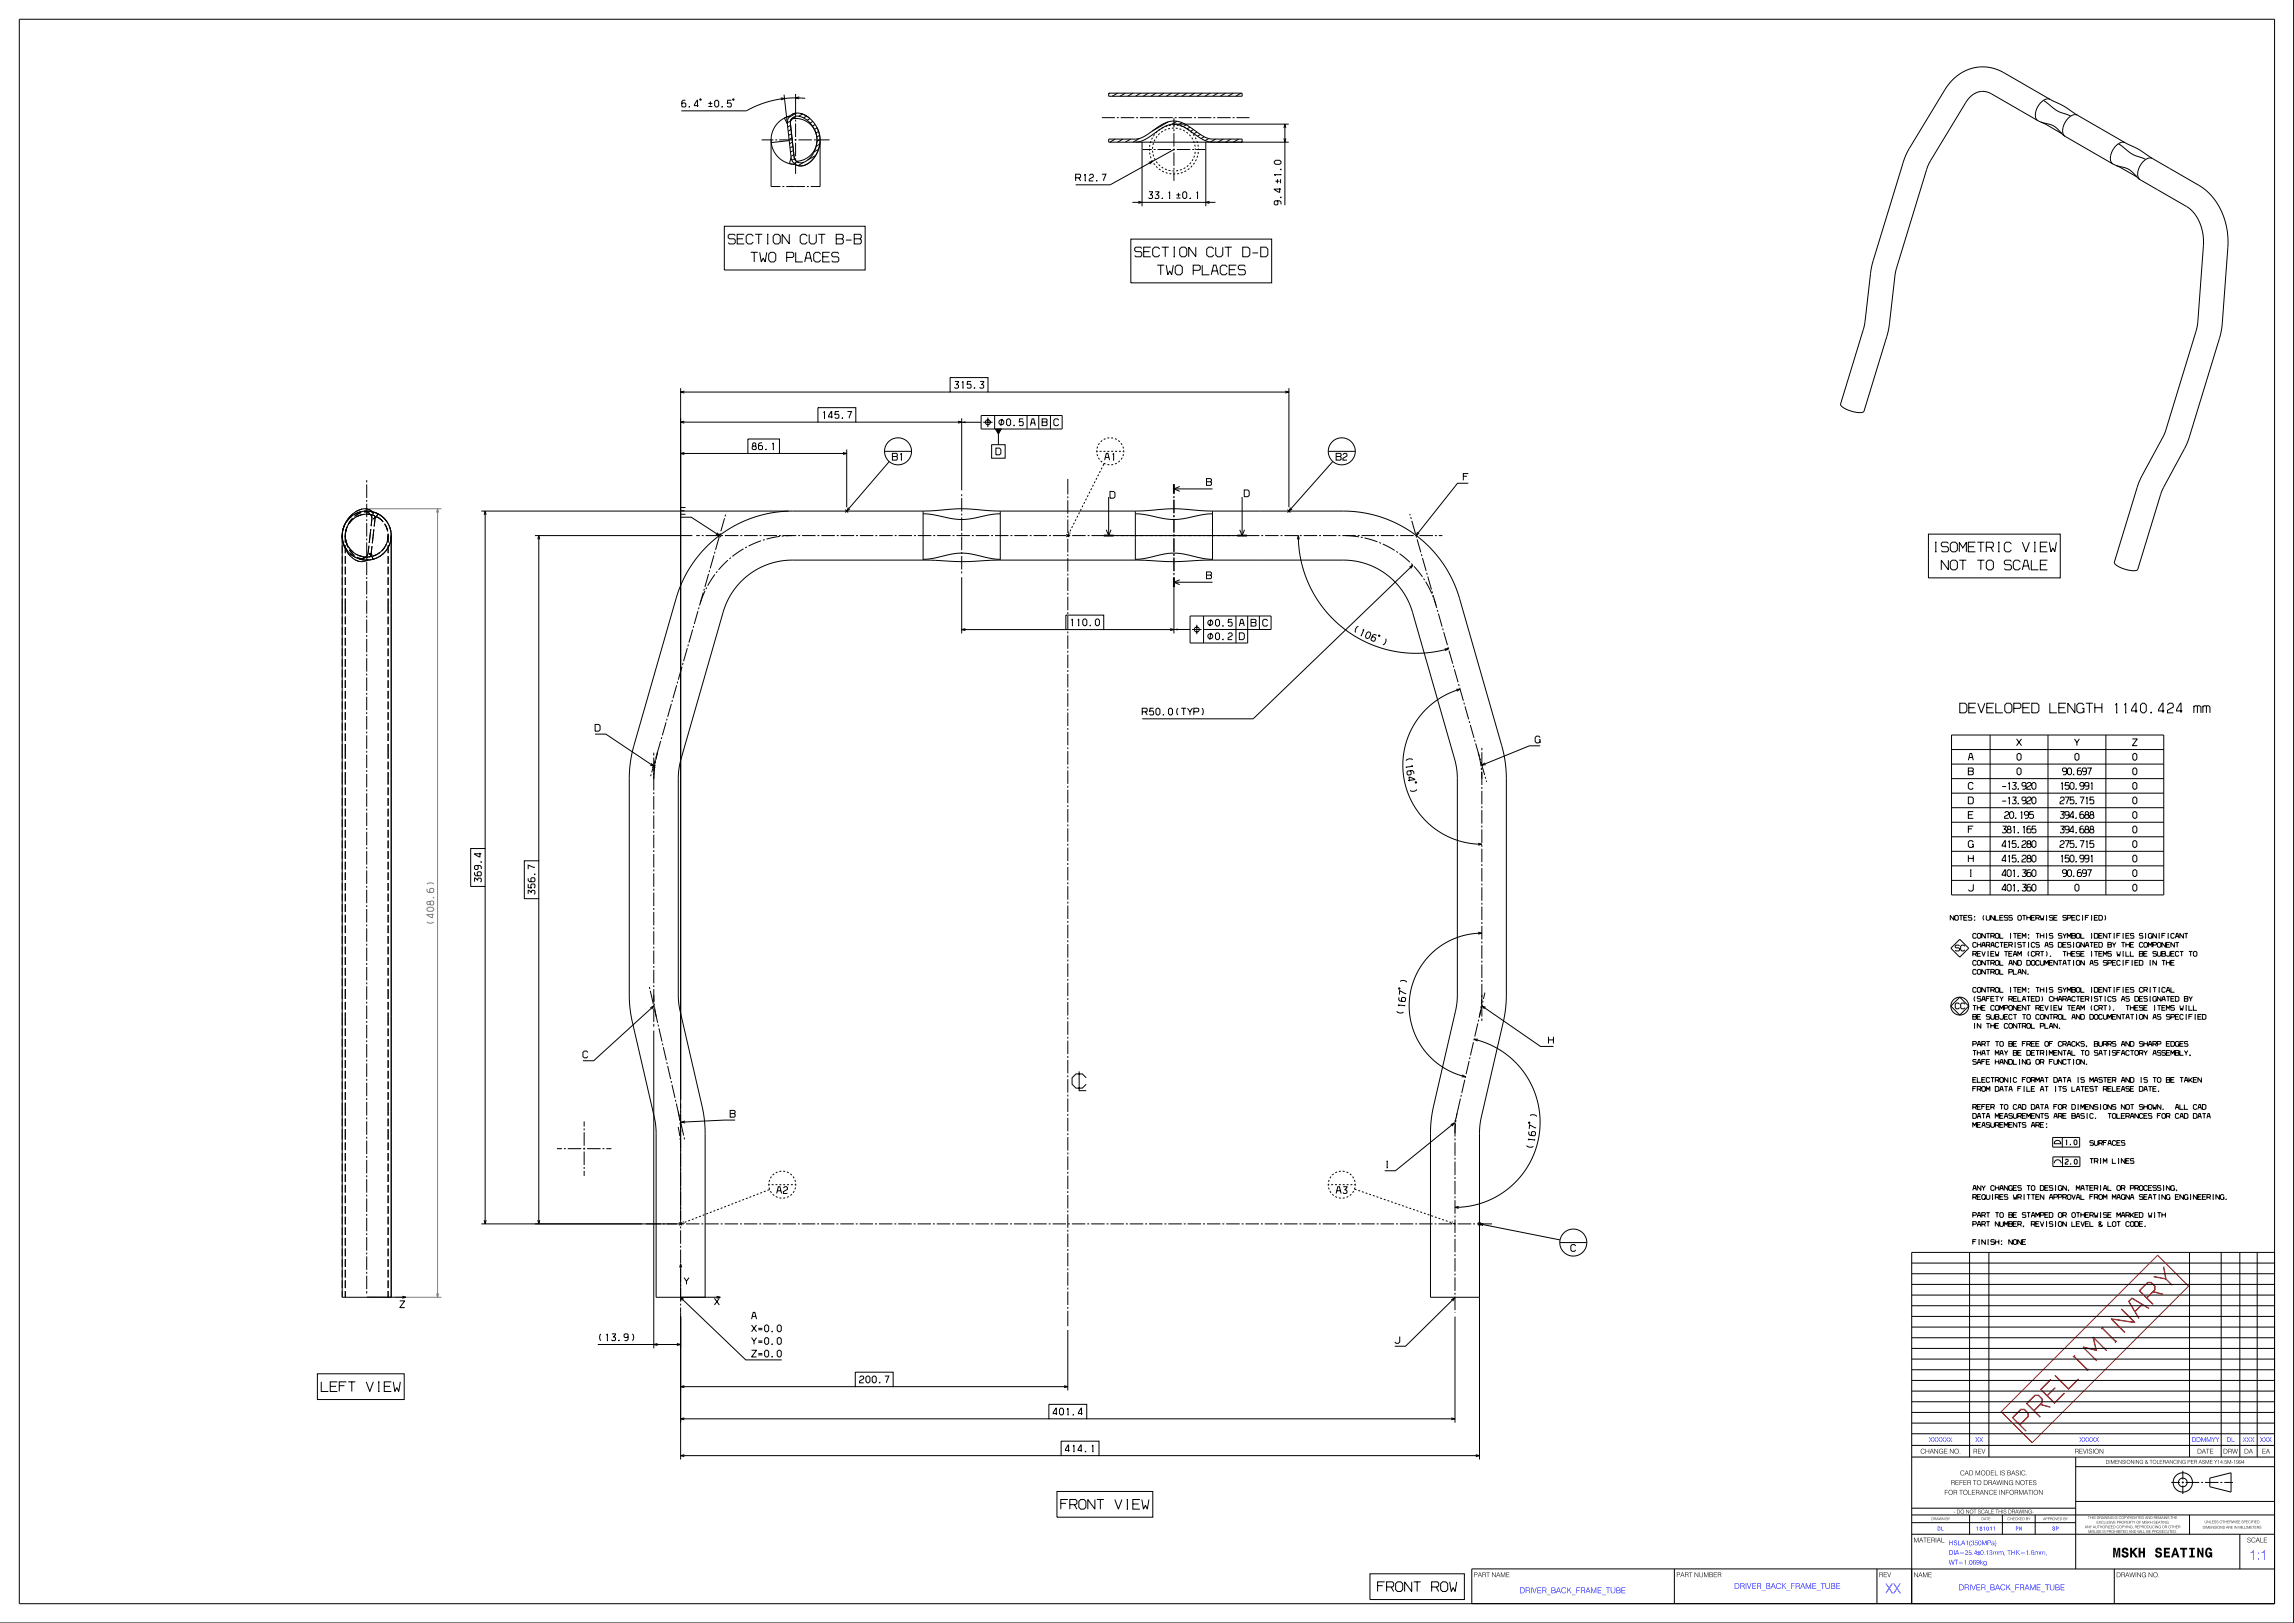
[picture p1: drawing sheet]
<svg xmlns="http://www.w3.org/2000/svg" width="1189mm" height="841mm" viewBox="0 0 1189 841" stroke-linecap="round" stroke-linejoin="round" font-family="sans-serif">
<g fill="none" stroke="#000" stroke-width=".52">
<path d="M1189 0v841h-1189M10 10h1169v821h-1169zM406 49l4 33M411 59l-2 2-1 3-1-3 2-1-3 2-3 2-3 5v4l1 4 2 4 4 3 5 1M411 59a13 13 0 0 1 14 12M412 59h-1M412 49v12M413 59l-4 2M415 59l4 2M416 59l-2 1M575 48v1M579 48l-3 2"/>
<path d="M583 48l-3 2M587 48l-3 2M588 50h40M588 50h-13v-2h69v2h-16M591 48l-3 2M595 48l-3 2M599 48l-3 2M603 48l-3 2M607 48l-3 2M611 48l-3 2M615 48l-3 2M619 48l-3 2"/>
<path d="M623 48l-3 2M627 48l-3 2M631 48l-3 2M635 48l-3 2M639 48l-3 2M643 48l-3 2M1059 52a7 7 0 0 0-3 11M1059 52a31 31 0 0 0 14 8M1063 52l-24-14a22 22 0 0 0-31 9l-20 34-17 54-1 6-4 28-12 40 1 2 3 2 5 1 3-1 13-41 4-32 16-53 1-3 19-31a10 10 0 0 1 13-4l24 14M1063 52l-2-1-2 1M1063 52l7 3 7 5M1077 60l-2-1-2 1"/>
<path d="M1077 60l24 14M395 72h6M400 72v25h5M402 72h1M404 72h7M409 73l-9 1M410 64l2 17M410 63v1M410 65l-2 1M410 63l-2 1M410 67l-1 1M410 69l-1 1"/>
<path d="M411 62l-1 1M411 62l-1 2M411 71l-2 1M411 74h-2M411 76l-2 1M411 78l-1 1M411 61l-1 2M411 61h.1M412 60a11 11 0 0 1 11 13 13 13 0 0 1-6 11M412 60l-1 1M412 60a1 1 0 0 1 0 2 1 1 0 0 1-2 0h5l4 1 3 4 1 4v5l-2 4-4 2-4 2M412 72h1"/>
<path d="M412 62v1M412 64v7M412 72v1M412 74v7M414 72h7M418 60l-2 1M420 61l-2 1M421 63l-1 1M422 72h1M423 65h-2M423 66l2 5M424 66l-2 1"/>
<path d="M424 72h6M424 77l-2 2M424 68l-1 1M425 70l-2 1M425 75l-2 1M425 71a14 14 0 0 1-8 15M425 71v1l-2 1M425 74a13 13 0 0 1-9 12M425 72v25h-5M571 61h7M578 72l-3 2M579 61h1"/>
<path d="M581 61h7M582 72l-3 2M586 72l-3 2M588 74l6-2 6-4a12 12 0 0 1 17 0l6 4 5 2M589 61h1M591 72l-4 2M591 61h7M592 74v33M592 77h5M596 77v1M596 79v1M596 75v1"/>
<path d="M597 73l-1 1M597 71v1M597 78v1M597 76v1M598 74v1M598 77h1M598 70h.1M599 72l-1 1M599 61h1M600 71h-1M600 68l-1 1M600 77h7"/>
<path d="M601 61h7M601 69l-1 1M601 67v1M603 68l-1 1M603 66h-1M604 67v1M605 65l-1 1M605 63l-8 5M606 67h-1M607 65h-1M608 77h1M608 66h-1"/>
<path d="M608 61v5M608 67v1M608 69v7M608 77v1M608 79v7M608 64h60M609 61h1M609 65h-1M609 66l1 1M610 65h1M610 77h7M610 63l-3 1"/>
<path d="M611 61h7M611 67h1M612 65l1 1M613 64l-2 1M613 67l1 1M614 66h1M615 65l-2 1M615 68l1 1M615 67h1M616 70l1 1M617 66l-2 1M617 68l1 1"/>
<path d="M618 71v1M618 77h1M618 70h1M619 67l-2 1M619 73v1M619 61h1M619 75v1M619 79v1M620 71v1M620 77v1M620 77h5M620 68l-1 1"/>
<path d="M620 73l1 1M621 61h7M621 75v1M621 79v1M621 77v1M622 70l-1 1M624 71l-1 1M625 74v33M626 72l-1 1M629 61h1M630 72l-3 2M631 61h7"/>
<path d="M634 72l-3 2M638 72l-3 2M639 61h1M641 61h7M642 72l-3 2M644 74v-2h-16a24 24 0 0 1-12-7 13 13 0 0 0-17 2l-8 5h-16v2h93M644 73l-1 1M1056 63h2M1058 63a15 15 0 0 1 10 6M1058 63l11 6M1068 69l2 2M1070 71l25 14"/>
<path d="M1073 60a7 7 0 0 0-3 11M1098 74l1 1a29 29 0 0 0 13 8M1098 74a7 7 0 0 0-3 11M1101 74h-1h-2M1101 74l8 3 7 5M406 97h1M408 97h9M410 82l1 2 3 2M410 82l-1 3h3M411 80l-1 1M412 81v2l2 1M412 81l1 3"/>
<path d="M412 85l2 1M412 82l-2 1M412 82v1M412 84v6M413 84h1M413 84l-1 1M414 86h.1M417 84h-3M417 84l-3 2M417 86h-3M418 97h1M423 81l-4 2"/>
<path d="M596 81l1 1M597 83v1M598 80v1M598 85h1M598 82l1 1M599 86l1 1M599 84l1 1M601 85v1M601 88h1M602 87h1M602 89h1M604 88h1"/>
<path d="M604 89l1 1M606 88h1M606 90h1M608 89h1M608 87v1M608 89v5M609 90h-1M611 88l-1 1M611 90h-1M613 88h-1M613 89l-1 1M614 87h-1"/>
<path d="M615 88l-1 1M616 86h-1M616 87v1M617 84v1M618 86l-1 1M618 83h.1M619 81v1M619 84v1M620 83v1M621 81l-1 1M1095 85l2 1M1097 86a15 15 0 0 1 10 5"/>
<path d="M1097 86l10 6M1107 91l2 2M1112 83a7 7 0 0 0-3 10M1116 82l24 14a34 34 0 0 1 15 32l-4 44-16 55-2 5-13 23-12 40-2 1-3-1-5-1-2-3 13-41 13-27 16-52 1-5 3-39a22 22 0 0 0-9-20l-24-14M1116 82h-2l-2 1M1118 98h.1M353 201v434M498 217v37M668 201v62M439 233v30M190 249v1M190 251v7"/>
<path d="M190 259v1M498 256v1M498 258v7M553 248v8M553 257v1M553 259v7M575 258v20M608 256h.1M608 257v1M608 259v7M608 253h20M611 252l-3 1 3 2"/>
<path d="M644 258v20h1M177 278l1-5 3-4 4-3 5-1 5 1 4 3 3 4 1 5M177 278l2 5M177 278v394h26v-394M177 277l1 4zM177 276v2M177 276l1 4M178 276h-1M179 272l-1 4zM179 278v3M179 278l1 4M179 280l1 4"/>
<path d="M179 280l2 3 2 3M179 270l-1 4M179 274v4M180 270l2-2-3 3M180 273l-1 5M180 272l-1 4M182 270l-2 3-1 4M183 269l-3 3M183 266l-3 3M184 268l-3 3M187 267l-4 2-2 3M187 265l-4 2"/>
<path d="M187 266l-3 2M188 264l-4 1M189 265l3 1M189 266l-4 2M189 264h2M190 266l4 1M190 261v7M190 269v1M190 271v7M190 279v1M190 266l-3 1-2 1M191 265h-2h4"/>
<path d="M191 265h.1M191 265h2M191 264l2 1M191 264a13 13 0 0 0-14 12M192 267h.1M192 267l1 1v-1M192 274l-1 7M192 267l1 1-1 5M192 265l1 1M193 265l3 1M193 265l1 1-1-1M194 269l1-1-2 1"/>
<path d="M194 274l-1 8M194 265l2 1M194 267v2M194 269v4M194 269h.1M195 268l3 2M195 268l4 2-3-2M196 266l3 2 2 4M196 266l-1 2M196 266l5 4M199 271l2 4M199 272l2 3"/>
<path d="M200 272l1 3M201 276v4M201 278v3M201 272l2 3M202 273l1 5M203 279l-1 4M203 279h.1M203 277v2M203 278v1M203 278l-1 3-1 3M249 265h160M277 278h82"/>
<path d="M361 278h2M364 278h1M366 278h7M372 277l2 1M373 278l-2 7M373 276v1M374 278h1M374 277l-2 1M376 269l-2 6M376 278h7M376 267v1M376 266h.1"/>
<path d="M384 278h1M386 278h7M394 278h1M396 278h7M396 280h-1M404 278h1M404 278l-7 1M406 278h7M406 278h-1M411 278h-4M414 278h1M416 278h7"/>
<path d="M424 278h1M426 278h7M434 278h1M436 278h7M438 264l2 2M440 264l-2 2M444 278h1M446 278h7M454 278h1M456 278h7M464 278h1M466 278h7"/>
<path d="M474 278h1M476 278h7M478 265h-70l-9 1-8 2-7 3-7 4-6 4-5 5-5 5-4 6-3 6-3 7-23 79-1 7-1 7v118l1 9 13 56v88h25v-91l-1-7-12-51v-6v-114l1-9 23-79 4-8 6-7 7-5 9-4 8-1h68M478 266l6 1a44 44 0 0 0 29 0l5-1M478 265l10-1a105 105 0 0 1 27 1h3M478 265v25M484 278h1M486 278h7M494 278h1M496 278h7M498 266v1M498 268v7"/>
<path d="M498 276v1M498 278v7M504 278h1M506 278h7M514 278h1M516 278h7M518 265h70M518 265v25M524 278h1M526 278h7M534 278h1M536 278h7"/>
<path d="M544 278h1M546 278h7M553 277l1 1M553 267v1M553 269v7M553 277v1M553 279v7M554 278h1M554 277l-1 1M556 278h7M564 278h1M566 278h7"/>
<path d="M573 275l2 3 1-3M574 278h1M576 278h67M588 266l6 1a44 44 0 0 0 29 0l5-1M588 265l10-1a105 105 0 0 1 27 1h3M588 265v25M608 267v1M608 269v7M608 277v1M608 279v7M628 265h69h8l8 2 8 3 7 4 8 5 5 5 5 6 5 7 4 7 23 82 2 8 1 8v116l-2 10-11 51-1 6v171M628 265v25"/>
<path d="M643 275l1 3 1-3M646 278h7M654 278h1M656 278h7M664 278h1M666 278h7M667 264l2 2M669 264l-2 2M674 278h1M676 278h7M684 278h1M686 278h7"/>
<path d="M694 278h1M696 278h7M697 278h7M704 278h1M705 278l1 1M706 278h7M707 279l7 2M714 278h1M716 278h7M724 278h1M726 278h7M731 266v1"/>
<path d="M731 268v1M732 270l2 7M734 278h1M734 278v1M735 280l1 6M736 278h7M744 278h1M746 278h2M178 281l2 4M178 281l1 4M178 282l2 4 3 2M179 283v4"/>
<path d="M179 288v4M179 294v4M179 299v4M179 285l3 3M180 286l3 3M180 283l3 3M181 285l3 3M181 287l4 2 4 1M181 285l4 2 3 1M182 287l3 2M183 289l3 2M184 290l4 1"/>
<path d="M184 287l4 1M185 289h2h3M186 288l3 1 3-1M188 291h.1M189 289h-1h1M189 289h1M190 289h-1M190 281v7M190 289v1M190 291v7M190 299v1M191 289h.1"/>
<path d="M191 290l-3 1M191 290h.1M191 290h-1M191 283l-1 5M191 287l2 1zM192 289h-2M192 287v1M192 287l1 1M193 283l-1 4M193 289v1M194 290h-4h-4h6M195 287l-4 2"/>
<path d="M196 289l-4 1M197 286l-4 2M197 286l-3 2M197 288l-4 2M199 287l-4 2M199 284l-3 3M200 286l-3 2M200 282l-2 3M201 281v-4v3l-1 3M201 284l-3 3M201 283v4M201 288v4"/>
<path d="M201 294v4M201 299v4M202 282l-2 4M367 297l-2 7M368 295v1M370 288l-2 7M371 298l-4 6M371 286l-1 1M372 296l-1 1M377 290l-5 5M379 289l-1 1M385 284l-5 4"/>
<path d="M387 283l-1 1M394 280l-6 3M478 290l6-1a40 40 0 0 1 28 0l6 1M478 290h7a181 181 0 0 0 30 0h3M498 296v1M498 286v1M498 288v7M498 299v29M518 290h70M553 287v1M553 289v7M553 297v1"/>
<path d="M553 299v7M588 290l7-1a40 40 0 0 1 28 0l5 1M588 290h5a161 161 0 0 0 30 0h5M608 287v1M608 289v7M608 297v1M608 299v29M628 290h68l9 1 9 3 7 6 6 7 4 8 23 79 1 8v115v6l-12 51-1 7-1 91h26M715 281l1 1M717 282l6 3M724 286h1M725 287l6 4"/>
<path d="M731 292l1 1M733 293l4 6M737 287v1M737 289l2 7M738 300v1M739 297l1 1M740 299l2 6M179 305v4M179 310v8M179 319v4M190 301v7M190 309v1"/>
<path d="M190 311v7M190 319v1M201 305v4M201 310v8M201 319v4M362 317l-2 6M362 315v1M365 307l-2 7M365 305v1M365 306l-2 7M366 304v1M553 307v1"/>
<path d="M553 309v7M553 317v1M553 319v7M608 302h20M611 300l-3 2 3 1M739 301l3 7M742 306l1 1M743 309h.1M743 308l2 7M743 310l1 4M745 316v1M746 318l1 7"/>
<path d="M179 325v4M179 330v4M179 336v4M190 321v7M190 329v1M190 331v7M190 339v1M201 325v4M201 330v4M201 336v4M356 336l-2 7M357 334v1"/>
<path d="M359 326l-2 7M360 324l-1 1M553 327v1M553 329v7M553 337v1M553 339v7M748 326v1M748 328l2 6M750 335l1 1M751 337l2 7M179 341v4M179 347v4"/>
<path d="M179 352v4M179 358v4M190 341v7M190 349v1M190 351v7M190 359v1M201 341v4M201 347v4M201 352v4M201 358v4M351 355l-2 7M351 353v1"/>
<path d="M353 345l-1 7M354 344v1M553 347v1M553 349v7M553 357v1M553 359v7M753 345l1 1M754 347l2 7M756 354v1M757 356l1 7M179 363v4M179 369v4"/>
<path d="M179 374v4M179 380v4M190 361v7M190 369v1M190 371v7M190 379v1M201 363v4M201 369v4M201 374v4M201 380v4M345 374l-2 7M346 372l-1 1"/>
<path d="M348 365l-2 6M349 363l-1 1M553 367v1M553 369v7M553 377v1M553 379v7M759 364v1M759 366l2 7M762 374v1M762 376l2 6M1016 364h2l1 1v3l-1 1h-2zM1020 367h3"/>
<path d="M1024 364h-4v5h4M1025 364l2 5 2-5M1030 367h3M1033 364h-3v5h3M1034 364v5h4M1039 365l1-1h2l1 1v3l-1 1h-2l-1-1zM1044 367h3v-1v-1v-1h-3v5M1048 367h3M1052 364h-4v5h4M1053 364h3l1 1v3l-1 1h-3zM1062 364v5h4M1067 367h3"/>
<path d="M1071 364h-4v5h4M1075 364v5l-3-5v5M1079 367h1v2M1080 365l-1-1h-2l-1 1v3l1 1h2l1-1M1081 364h4M1083 364v5M1086 367h3M1086 364v5M1089 364v5M1096 365l1-1v5M1097 369h.1M1101 365l1-1v5"/>
<path d="M1101 369h1M1108 368h-3l2-4v5M1109 365l1-1h1l1 1v3l-1 1h-1l-1-1zM1115 369h.1M1122 368h-3l2-4v5M1123 365l1-1h2v1v1l-3 2v1h3M1131 368h-3l2-4v5M1137 366v3M1139 366h-1h-1M1139 369v-3h2v3M1142 366v3M1144 366h-2"/>
<path d="M1144 369v-3h1v3M179 385v8M179 395v4M190 381v7M190 389v1M190 391v7M190 399v1M201 385v8M201 395v4M338 396l2 2M339 390v2M339 393v7"/>
<path d="M339 397v7M339 396v7M340 396l-2 2M340 394l-2 6M340 395v1M340 394v1M340 392v1M341 390l-1 4M341 390l-1 3M342 384l-1 7M343 382v1M553 387v1"/>
<path d="M553 389v7M553 397v1M553 399v7M764 383l1 1M765 385l2 7M766 390h.1M766 390l2 7M767 393v1M768 395l2 7M768 398v1M768 388v1M768 390v7"/>
<path d="M768 400v7M1020 394l1-4h1l1 4M1020 400h2l1-2h-3v3h2h1l-1-1M1021 393h1M1045 383l3 3M1045 391l1-1 2 1v2l-1 1-2-1zM1045 399l1-1 2 1v2h-1h-2zM1048 383l-3 3M1071 399l-2 1v-2h2v3h-1h-1M1072 399v-1l2 1v2h-1h-1zM1075 383l1 2M1075 391l1-1 2 1v2l-1 1-2-1z"/>
<path d="M1078 383l-2 2v1M1079 398h-2v1v2h2l-1-2-1 1M1081 399l-1 1-1-2h1h1v3h-1M1082 398h2l-1 3M1105 383h3l-3 3h3M1105 391l1-1 2 1v2l-1 1-2-1zM1105 399l1-1 2 1v2h-1h-2zM179 400v7M179 408v4M179 414v4M179 419v4M190 401v7"/>
<path d="M190 409v1M190 411v7M190 419v1M201 400v7M201 408v4M201 414v4M201 419v4M337 403h.1M338 401l-1 1M339 401v1M339 403v7M339 411v1"/>
<path d="M339 413v7M553 407v1M553 409v7M553 417v1M553 419v7M768 400v4M768 408v1M768 410v7M768 418v1M768 420v7M770 403v1M770 404l1 1"/>
<path d="M1020 413h2l1 1v2l-1 1h-2zM1023 406l-1-1h-1l-1 1v2l1 1h1l1-1M1038 408h2M1038 415h2M1041 406v-1v4M1041 414v-1v4M1041 409h1M1041 417h1M1043 405h2l-1 2 1 1v1h-2M1043 413h2l-1 2h1v1v1l-2-1M1046 409h.1M1046 416h.1"/>
<path d="M1050 407h-2v-1v-1l2 1v2l-1 1h-1M1050 414l-2 1v-2h2v3l-1 1h-1M1051 406v-1l2 1v1l-2 1v1h2M1051 414v-1h2v1l-2 2v1h2M1053 406l1-1 1 1v2v1l-2-1zM1053 414l1-1 1 1v2v1l-2-1zM1068 414v-1h2v1l-2 2v1h2M1068 406l1-1v4M1069 409h.1M1070 413h2l-1 4M1072 405h-1l-1 2h2v2h-2M1074 405l1 1v2l-1 1-1-1v-2z"/>
<path d="M1075 401h.1M1075 413h-2v2l2-1v2v1l-2-1M1076 409h.1M1076 416h.1M1078 413h2l-1 4M1080 407h-2v-1v-1l2 1v2l-1 1h-1M1081 414l1-1v4M1082 417h.1M1083 407h-2v-1v-1l2 1v2l-1 1h-1M1084 406v-1v4M1084 409h1M1085 413h-2v2l2-1v2v1l-2-1"/>
<path d="M1105 414l1-1 2 1v2l-1 1-2-1zM1106 405l2 1v2l-1 1-2-1v-2zM179 425v4M179 430v4M179 436v4M190 421v7M190 429v1M190 431v7M190 439v1M201 425v4M201 430v4M201 436v4"/>
<path d="M339 421v1M339 423v7M339 431v1M339 433v7M553 427v1M553 429v7M553 437v1M553 439v7M768 428v1M768 430v7M768 438v1M768 440v7"/>
<path d="M1020 422h2M1020 429h2M1022 437h1v2M1023 421h-3v3h3M1023 428h-3v4M1023 436h-1h-1h-1v2l1 1h1l1-1M1038 428h2l-1 2h1v1l-1 1-1-1M1039 421h1h1v1l-2 1v1h2M1040 438h-2l1-2v3M1041 430h1v-2l-1 1-1 2 1 1 1-1v-1M1041 436v3M1041 439h1"/>
<path d="M1042 421h2v2l-1 1-1-1zM1044 429v-1v4M1044 432h.1M1045 424h.1M1045 436h-2v1h2v2h-2M1046 431h.1M1046 439h.1M1047 421h1v3M1048 424h.1M1048 436h1h1v1l-2 1v1h2M1049 429v-1v4M1049 432h.1"/>
<path d="M1051 437h1v-1h-1v3h2l-1-2M1051 422h-1l-1-1h1h1v2v1h-1M1052 428h-1v1v2l1 1 1-1-1-2-1 1M1053 436h1h1v2v1l-2-1zM1054 421h-2v1h1l1 2h-1h-1M1055 428h-2v2l2-1v2v1l-2-1M1068 436h2v1l-2 1v1h2M1068 421h2l-1 1 1 1v1h-1h-1M1068 428h2l-1 2h1v1l-1 1-1-1M1070 436h2l-1 3M1072 422h-1l-1-1h1h1v2v1h-1M1072 429l-1 1-1-1 1-1 1 1v2v1h-1"/>
<path d="M1075 423h-2l1-2 1 3M1075 431h-2l1-3 1 4M1075 436h-2v1h2v2h-2M1076 424h.1M1076 431h.1M1076 439h.1M1078 436h2l-1 3M1080 421h-1h-1v3h2v-2h-2M1080 428h-1l-1 1v2l2 1v-1v-2l-2 1M1081 422h1v-1h-1v3h2l-1-2M1081 430h1v-2l-1 1v2v1l2-1-1-1M1081 436h1v3"/>
<path d="M1082 439h.1M1084 422h1v-1h-2v3h1h1v-2M1084 430h1v-2l-2 1v2l1 1 1-1v-1M1085 436h-2v1h2v2h-2M1105 421h1h2v2l-1 1-2-1zM1105 429l1-1 2 1v2l-1 1-2-1zM1105 436h1h2v2l-1 1-2-1zM179 441v4M179 447v4M179 452v4M179 458v4M190 441v7"/>
<path d="M190 449v1M190 451v7M190 459v1M201 441v4M201 447v4M201 452v4M201 458v4M339 441v1M339 443v7M339 451v1M339 453v7M553 447v1"/>
<path d="M553 449v7M553 457v1M553 459v7M768 448v1M768 450v7M768 458v1M768 460v7M1020 443v4M1020 445h3M1021 454h1M1021 451h1M1021 451v3"/>
<path d="M1023 458v3l-1 1h-1l-1-1M1023 443v4M1040 446h-2l1-3v4M1040 453h-2l1-2v3M1040 451h1h1v2v1l-2-1zM1041 444v-1v4M1041 458l1 1v2v1l-2-1v-2zM1041 447h1M1044 451v3M1044 459v-1v4M1044 454h.1M1045 443h-2v2h2v1v1l-2-1"/>
<path d="M1046 446h.1M1046 454h.1M1048 444l1-1 1 1v1l-2 1v1h2M1048 451h2l-1 1 1 1v1h-2M1048 458h2l-1 2h1v1v1l-2-1M1051 445h1v-2l-1 1v2v1l2-1-1-1M1052 451h-1v3h1l1-1-1-1-1 1M1052 458h-1v1v2v1l2-1-1-1h-1M1053 444l1-1 1 1v2v1l-2-1zM1053 451h1h1v2v1l-2-1zM1054 458l1 1v2v1l-2-1v-2zM1068 444l1-1v4"/>
<path d="M1069 447h.1M1071 452l-2 1v-2h2v2l-1 1h-1M1072 451h2v2l-1 1-1-1zM1072 443h-1l-1 2h2v1v1l-2-1M1074 443l1 1v2l-1 1-1-1v-2zM1075 454h.1M1076 446h.1M1076 458l2 1v2l-1 1-2-1v-2zM1079 451h-2v3h2l-1-2-1 1M1080 445h-2v-1v-1l2 1v2l-1 1h-1M1081 452l-1 1-1-2h1h1v2v1h-1M1082 451h2l-1 3"/>
<path d="M1083 445h-2v-1v-1l2 1v2l-1 1h-1M1084 444v-1v4M1084 447h1M1105 444l1-1 2 1v2l-1 1-2-1zM1105 451h1h2v2l-1 1-2-1zM1106 458l2 1v2l-1 1-2-1v-2zM179 463v4M179 469v4M179 474v4M179 480v4M190 461v7M190 469v1"/>
<path d="M190 471v7M190 479v1M201 463v4M201 469v4M201 474v4M201 480v4M339 461v1M339 463v7M339 471v1M339 473v7M553 467v1M553 469v7"/>
<path d="M553 477v1M553 479v7M768 468v1M768 470v7M768 478v1M768 480v7M1040 461h-2l1-3v4M1044 462h.1M1046 461h.1M179 485v4M179 491v4M179 496v4"/>
<path d="M190 481v7M190 489v1M190 491v7M190 499v1M201 485v4M201 491v4M201 496v4M339 481v1M339 483v7M339 491v1M339 493v7M553 487v1"/>
<path d="M553 489v7M553 497v1M553 499v7M768 488v1M768 490v7M768 498v1M768 500v7M1011 491l5-4 4 4-4 5zM179 502v4M179 507v4M179 513v5M179 519v4"/>
<path d="M190 501v7M190 509v1M190 511v7M190 519v1M201 502v4M201 507v4M201 513v5M201 519v4M337 511v1M337 513l2 7M339 516v3M339 501v1"/>
<path d="M339 503v7M339 511v1M339 513v7M553 507v1M553 509v7M553 517v1M553 519v7M768 516v4M768 508v1M768 510v7M768 518v1M768 520v7"/>
<path d="M769 519l-1 1M770 514l-1 4M179 525v6M179 533v4M179 538v4M190 521v7M190 529v1M190 531v7M190 539v1M201 525v6M201 533v4M201 538v4"/>
<path d="M339 521v1M339 523v7M339 531v1M339 534v165M339 520v1M339 522l1 5M339 523l2 7M341 531v1M342 533l1 7M553 527v1M553 529v7M553 537v1"/>
<path d="M553 539v7M764 538v1M766 530l-2 7M766 528v1M767 523v4M768 521v1M768 528v1M768 521l-1 6M1011 521l5-4 4 4-4 5zM179 544v4M179 549v4M179 555v4"/>
<path d="M190 541v7M190 549v1M190 551v7M190 559v1M201 544v4M201 549v4M201 555v4M343 541l1 1M344 543l1 6M346 550v1M346 552l2 7M553 547v1"/>
<path d="M553 549v7M553 557v1M553 559v7M759 560l-1 6M760 558l-1 1M761 550l-1 7M762 548v1M764 540l-2 7M179 560v4M179 566v4M179 571v7M179 580v4"/>
<path d="M190 561v7M190 569v1M190 571v7M190 579v1M201 560v4M201 566v4M201 571v7M201 580v4M348 560v1M348 562l2 7M350 570v1M351 572l1 7"/>
<path d="M351 576l1 5M352 580l1 1M553 567v1M553 569v7M553 577v1M553 579v7M755 579l-1 3M755 577v1M757 569l-2 10M757 567v1M179 585v5M179 592v4"/>
<path d="M179 597v4M190 581v7M190 589v1M190 591v7M190 599v1M201 585v5M201 592v4M201 597v4M289 595h2M292 595h1M294 595h7M302 595h1"/>
<path d="M303 581v3M303 585v1M303 587v7M303 595v1M303 597v7M304 595h7M312 595h1M314 595h3M351 584l1 5M352 590l1 1M352 582l1 1M353 592v3"/>
<path d="M353 584v3M353 582l1 6M355 589v1M553 587v1M553 589v7M553 597v1M553 599v7M754 581h.1M754 582v7M754 590v1M754 592v7M754 600v1"/>
<path d="M754 582v5M755 580l-1 1M179 603v4M179 608v4M179 614v4M179 619v4M190 601v7M190 609v1M190 611v7M190 619v1M201 603v4M201 608v4"/>
<path d="M201 614v4M201 619v4M303 605v1M303 607v2M553 607v1M553 609v7M553 617v1M553 619v7M754 602v7M754 610v1M754 612v7M754 620v1"/>
<path d="M179 625v4M179 630v4M179 636v4M190 621v7M190 629v1M190 631v7M190 639v1M201 625v4M201 630v4M201 636v4M249 634h104M352 633l2 2"/>
<path d="M353 636v1M353 638v7M354 633l-2 2M354 634h1M356 634h7M364 634h1M366 634h7M374 634h1M376 634h7M384 634h1M386 634h7M394 634h1"/>
<path d="M396 634h7M404 634h1M406 634h7M414 634h1M416 634h7M424 634h1M426 634h7M434 634h1M436 634h7M444 634h1M446 634h7M454 634h1"/>
<path d="M456 634h7M464 634h1M466 634h7M474 634h1M476 634h7M484 634h1M486 634h7M494 634h1M496 634h7M504 634h1M506 634h7M514 634h1"/>
<path d="M516 634h7M524 634h1M526 634h7M534 634h1M536 634h7M544 634h1M546 634h7M553 627v1M553 629v7M553 637v1M553 639v7M554 634h1"/>
<path d="M556 634h7M564 634h1M566 634h7M574 634h1M576 634h7M584 634h1M586 634h7M594 634h1M596 634h7M604 634h1M606 634h7M614 634h1"/>
<path d="M616 634h7M624 634h1M626 634h7M634 634h1M636 634h7M644 634h1M646 634h7M654 634h1M656 634h7M664 634h1M666 634h7M674 634h1"/>
<path d="M676 634h7M684 634h1M686 634h7M694 634h1M696 634h7M704 634h1M706 634h7M714 634h1M716 634h7M724 634h1M726 634h7M734 634h1"/>
<path d="M736 634h7M744 634h1M746 634h7M754 634h1M754 622v7M754 630v1M754 632v7M754 640v1M756 634h7M764 634h1M766 634h7M766 633l2 2"/>
<path d="M768 633l-2 2M179 641v4M179 647v4M179 652v4M179 658v4M190 641v7M190 649v1M190 651v7M190 659v1M201 641v4M201 647v4M201 652v4"/>
<path d="M201 658v4M353 646v1M353 648v7M353 656v1M353 658v7M553 647v1M553 649v7M553 657v1M553 659v7M754 642v7M754 650v1M754 652v7"/>
<path d="M754 660v1M179 663v4M179 669v3M190 661v7M190 669v1M201 663v4M201 669v3M353 666v1M353 668v7M353 676v1M353 678v78M553 667v1"/>
<path d="M553 669v7M553 677v1M553 679v8M754 662v7M754 670v1M754 672v7M754 680h.1M553 689v32M754 682v55M1125 768h5M1131 768h1M1131 762v5"/>
<path d="M1131 768v1M1131 770v4M1133 768h7M1141 768h1M1143 768h7M1145 766l11-3v10l-11-3zM1151 768h1M1153 768h4"/>
<circle cx="1016" cy="521" r="5"/>
<circle cx="1131" cy="768" r="5"/>
<circle cx="1131" cy="768" r="2.3"/>
</g>
<path d="M191 264h38M205 672h24" fill="none" stroke="#808080" stroke-width=".52"/>
<g fill="#000">
<path d="M592 73v1z" fill-rule="evenodd"/>
<path d="M608 63h1z" fill-rule="evenodd"/>
<path d="M625 73v1z" fill-rule="evenodd"/>
</g>
<path d="M608 251v5M572 278h5M641 278h5M608 299v5" fill="none" stroke="#000" stroke-width="1" stroke-linecap="butt"/>
<g fill="#00f">
<path d="M1015 821v3a1.7 1.7 0 0 0 3-1 1.8 1.8 0 0 0-3-2zM1016 821a1.4 1.4 0 0 1 2 2 1.3 1.3 0 0 1-2 1zM1018 821v3l1-1h1l1 1-1-1a1 1 0 0 0 0-2 .8 .8 0 0 0-1 0zM1019 821h1v1h-1zM1021 821v3zM1022 821l1 3 1-3-1 3zM1024 821v3h2h-1v-1h1l-1-1v-1h1zM1027 821v3v-1h2v1v-1a1 1 0 0 0 0-2 .8 .8 0 0 0-1 0zM1027 821h2v1h-2zM1029 825h2zM1032 821v3h2v-1l-1-1a.8 .8 0 0 0 1-1 .8 .8 0 0 0-1 0zM1032 821h1v1h-1zM1032 823h1a.6 .6 0 0 1 1 0 .7 .7 0 0 1-1 1h-1zM1035 821l-1 3 1-1h1l1 1zM1035 821l1 2h-1zM1037 821a1.5 1.5 0 0 0 0 3 1.4 1.4 0 0 0 2-1 1.2 1.2 0 0 1-1 1 1.2 1.2 0 0 1-1-2 1.2 1.2 0 0 1 2 0l-1-1zM1040 821v3l1-2 1 2-1-2 1-1-2 2zM1042 825h2zM1045 821v3v-1h1l-1-1v-1h2zM1047 821v3v-1h2v1v-1a1 1 0 0 0 0-2 .8 .8 0 0 0-1 0zM1047 821h1a.7 .7 0 0 1 1 1 .6 .6 0 0 1-1 0h-1zM1050 821l-1 3 1-1h1l1 1zM1051 821v2h-1zM1052 821v3l1-3 1 3 1-3v3v-3l-1 3zM1056 821v3h2h-2v-1h1l-1-1v-1h2zM1058 825h2zM1060 821h1v3v-3h1zM1062 821v2a1.1 1.1 0 0 0 2 1 1.1 1.1 0 0 0 1-1v-2l-1 2a.9 .9 0 0 1 0 1 .9 .9 0 0 1-1-1zM1065 821v3h2l1-1-1-1a.8 .8 0 0 0 0-1 .8 .8 0 0 0-1 0zM1066 821h1v1h-1zM1066 823h1a.7 .7 0 0 1-1 1zM1068 821v3h2h-2v-1h2l-2-1v-1h2z" fill-rule="evenodd"/>
<path d="M1010 798v3l1-2h1v2v-3v1h-1zM1013 798v1l1 1a.6 .6 0 0 1 0 1 .7 .7 0 0 1-1-1 .9 .9 0 0 0 1 1 .9 .9 0 0 0 0-1 .9 .9 0 0 0-1-1v-1l1 1zM1015 798v3h1l-1-1zM1017 798l-1 3 1-1h1l1 1zM1018 798v2h-1zM1019 799l1 2v-3zM1021 798v2v1v-1zM1022 798v1h1l-1 1h1l-1 1v-1a.7 .7 0 0 0 1 1 1 1 0 0 0 0-2 .7 .7 0 0 0 0-1 .7 .7 0 0 0-1 0zM1024 798v2a.6 .6 0 0 1 0-1 .7 .7 0 0 1 1 1 .6 .6 0 0 1-1 0 .7 .7 0 0 0 0 1 .7 .7 0 0 0 1-1v-1h-1l1-1zM1026 799v2a1.1 1.1 0 0 0 1-2 1.1 1.1 0 0 0-1 0zM1026 799a.9 .9 0 0 1 1 1 .9 .9 0 0 1-1 0zM1027 798v3l1-2v2l1-2 1 2v-3l-2 2zM1030 798v3v-1h1a.7 .7 0 0 0 1-1 .7 .7 0 0 0-1-1zM1030 798l1 1h1h-2zM1032 799h1l-1 1v1h2l-1-2zM1032 800h1v1zM1034 798v2v1l1-1z" fill-rule="evenodd"/>
<path d="M1010 803v3a1.4 1.4 0 0 0 2-2 1.4 1.4 0 0 0-2-1zM1011 803a1.1 1.1 0 0 1 1 1 1.1 1.1 0 0 1-1 2zM1013 803v3zM1014 803l-1 3 1-1h1v1zM1014 803l1 2h-1zM1016 804h2zM1016 805h2zM1019 804h1l-2 2h2h-1v-1a.9 .9 0 0 0 1-1 .9 .9 0 0 0-1-1zM1021 803l-1 2a.7 .7 0 0 1 1-1 .7 .7 0 0 1 1 1 .6 .6 0 0 1-1 0 .7 .7 0 0 0 0 1 .7 .7 0 0 0 1-1l-1-1 1-1zM1024 803l-1 2h1v1l1-1zM1024 804v1h-1z" fill-rule="evenodd"/>
</g>
<path d="M1025 806h1M1025 804h1M1026 804v1" fill="none" stroke="#00f" stroke-width=".52"/>
<g fill="#00f">
<path d="M1027 804v2a1.1 1.1 0 0 0 1-1 1.1 1.1 0 0 0-1-1zM1027 804a.9 .9 0 0 1 1 1 .9 .9 0 0 1-1 0zM1029 804h1v2v-3zM1031 803v1h1v1v1l-1-1a.8 .8 0 0 0 1 1 1 1 0 0 0 0-2 .7 .7 0 0 0 0-1 .7 .7 0 0 0-1 0zM1033 804v2l1-2v2l1-2v2v-2zM1036 804v2l1-2v2l1-2v2v-2zM1039 805v1zM1040 803h1v3v-3h1zM1043 803v3v-1h1v1v-3v1h-1zM1045 803v3l1-2 1 2-1-2 1-1-2 2zM1047 804h2zM1047 805h2zM1050 804h1v2v-3zM1053 803v1a1.1 1.1 0 0 0 0 1 1.1 1.1 0 0 0 1 0 .8 .8 0 0 0 0-1 .8 .8 0 0 0-1 1v-1h1v-1zM1053 805a.6 .6 0 0 1 1 0 .6 .6 0 0 1-1 0zM1055 804v2v-2l1 2 1-2v2v-2zM1058 804v2v-2l1 2v-2l1 2v-2zM1061 805v1z" fill-rule="evenodd"/>
<path d="M1010 808l1 3 1-2v2l1-3-1 2v-2l-1 2zM1013 808h1v3v-3h1zM1015 809h2zM1015 810h2zM1018 809h1v2v-3zM1021 809v2a1.1 1.1 0 0 0 1-1 1.1 1.1 0 0 0-1-1zM1021 809a.9 .9 0 0 1 1 1 .9 .9 0 0 1-1 0zM1023 809a1.1 1.1 0 0 0-1 1 1.1 1.1 0 0 0 2 0 .8 .8 0 0 0 0-1 .8 .8 0 0 0-1 1v-1h1v-1zM1023 810a.6 .6 0 0 1 1 0 .6 .6 0 0 1-1 0zM1025 809a.8 .8 0 0 0 0 1 .8 .8 0 0 0 1 0l-1 1-1-1a1 1 0 0 0 2 0 1 1 0 0 0-1-1zM1025 809a.6 .6 0 0 1 1 0 .6 .6 0 0 1-1 0zM1026 808v3l1-1 1 1-1-1 1-1-1 1zM1028 809a1 1 0 0 0 0 2 .9 .9 0 0 0 1-1v1h-1a.8 .8 0 0 0 1 0 .8 .8 0 0 0 1 0v-2zM1028 810a1 1 0 0 1 2 0 1 1 0 0 1-2 0z" fill-rule="evenodd"/>
</g>
<g fill="none" stroke="#000" stroke-width=".52">
<path d="M1013 474v3l-2-3v3M1013 475l1-1 1 1v2l-2-1zM1016 474h1M1016 474v3M1018 476h1M1020 474h-2v3h2M1022 475h-2l1 1h1v1h-2M1023 477h.1M1024 475h.1M1028 474v1v2M1030 474v3l1-1v-2M1034 474v3l-2-3v3"/>
<path d="M1034 474v3h2M1037 476h1M1038 474h-1v3h1M1041 475h-2v1h2l-1 1h-1M1043 475h-2l1 1h1v1h-2M1046 475v-1l2 1-1 2-1-1zM1048 474h2M1049 474v3M1051 476h1M1051 474v3M1052 474v3M1053 476h1"/>
<path d="M1055 474h-2v3h2M1055 476h2v-1l-2-1v3M1056 476l1 1M1058 474v3v-1l1 1v-3M1061 474h.1M1061 477h.1M1061 474v3M1064 475h-2l1 1h1v1h-2M1065 476h1M1066 474h-1v3h1M1071 475h-2l1 1h1v1h-2M1072 476h1v-1l-1-1v3"/>
<path d="M1074 476h1M1076 474h-2v3h2M1078 475v-1l-2 1 1 2 1-1M1079 474h1M1079 477h1M1079 474v3M1081 475h1M1083 474h-2v3M1084 474v3M1086 476h1M1087 474h-1v3h1M1088 474l2 1-1 2h-1z"/>
<path d="M1091 474v1v2M1016 490h-2l-1 1h2l1 1-1 1-2-1M1018 490h-2v2l1 1 1-1M1023 494h1v-1h-1v3M1024 494v2M1024 484h-1v2h1M1024 489v-1l-1 1v2l1-1M1024 498h-1v2h1M1025 488v3M1025 490h2M1025 494h1M1025 484h2l-1 2h-1z"/>
<path d="M1025 498h2l-1 2h-1zM1027 493h-2v3h2M1027 488v3M1027 491l1-3 1 3M1027 493l1 3 1-3M1027 490h2M1029 484v2l-2-2v2M1029 498v2l-2-2v2M1030 490h1v-1l-1-1v3M1030 484h1M1030 498h1M1030 496h1"/>
<path d="M1030 493h1M1030 484v2M1030 493v3M1030 498v2M1031 490v1M1032 485h1l1-1h-2v2M1032 491v-3h1l1 3M1032 499h1l1-1h-2v2M1032 494h1M1032 490h1M1033 485l1 1M1033 499l1 1"/>
<path d="M1034 493h-2v3h2M1034 493l1 3v-1l1 1v-3M1035 484h1v2h-2zM1035 498h1v2h-2zM1036 489v-1l-2 1 1 2 1-1M1037 484v2h1M1037 498v2h1M1037 488h1M1037 488v3M1039 490h1M1039 493h2M1040 493v3"/>
<path d="M1041 488h-2v3h2M1041 490h2v-1l-2-1v3M1041 494h2M1041 499h2M1042 484v2M1042 490l1 1M1043 493h-2v3h2M1044 496v-3h1v3M1044 484h1M1044 495h1M1044 488h1M1044 491h1"/>
<path d="M1044 484v2M1044 488v3M1045 498v2l-1-2v2M1046 496v-3l1 2 1-2v3M1046 498h2l-1 2h-1zM1046 485h1M1048 484h-2v2h2M1048 489l-2-1v1l1 1 1 1h-2M1048 486v-2l1 1 1-1v2M1048 488h2M1049 488v3M1051 498h1v2h-1z"/>
<path d="M1051 488h1M1051 491h1M1051 486h.1M1052 485h.1M1051 488v3M1052 493l-1 1 1 2M1053 498h2l-1 2h-1zM1055 489l-1-1-1 1v2l2-1M1055 494l-1-1-1 1v2l2-1M1055 494h2v-1h-2v3M1055 484h2M1056 484v2"/>
<path d="M1056 494l1 2M1057 489l-1-1-1 1 2 1v1h-2M1057 498h-2l1 2h1M1058 498v2h1v-2M1058 485h1M1058 484v2M1058 493h1M1058 493v3M1059 484v2M1060 491v-3h1l1 3M1060 490h1M1061 493v1v2"/>
<path d="M1061 484h.1M1061 486h.1M1061 484v2M1062 499h2M1063 495h.1M1064 484h-1l-1 1h2v1h-2M1064 489l-1-1-1 1 2 1v1h-2M1064 498h-2v2h2M1066 498v2l-1-2v2M1067 488l2 1-1 2h-1zM1067 498h2M1068 498v2"/>
<path d="M1069 484h-2v1h1l1 1h-2M1069 484l1 1M1069 490h2M1069 493h2M1069 499h2M1070 493v3M1071 484l-1 1v1M1071 488h-2v3h2M1072 486v-2v1l1-1v2M1072 494h1M1072 493v3M1072 498h1"/>
<path d="M1072 498v2M1073 489l-1-1v1l1 1v1h-1M1073 493v3M1074 485h1l1-1h-2v2h1v-1M1074 494h1M1075 488h.1M1075 491h.1M1075 498h.1M1075 488v3M1075 498v2M1076 493h-2v3h2M1077 484h1v2h-2z"/>
<path d="M1077 498h1v2h-2zM1078 490v1M1078 489v-1l-2 1 1 2 1-1M1078 493h-2l1 1 1 1v1l-2-1M1079 484v2h1M1079 494h1M1080 488v3l-1-3v3M1080 493h-1v3h1M1080 498v2l-1-2v2M1081 491v-3h1l1 3M1081 490h1M1083 488h2"/>
<path d="M1083 499h2M1084 484v2M1084 493v3M1084 488v3M1086 484h1v2h-1zM1086 490h1M1086 493h1M1086 493v3M1087 488h-1v3h1M1087 498h-1v1h1v1h-1M1088 488l2 1-1 2h-1zM1088 485h1"/>
<path d="M1088 494h1M1090 484h-2v2h2M1090 493h-2v3h2M1090 496v-3l1 2 1-2v3M1092 484v2l-2-2v2M1092 498h-2l1 1h1v1h-2M1093 490h1v-1l-1-1v3h1v-1M1093 499h1v-1h-1v2M1093 484h1M1093 484v2M1094 493h-1v1l1 1v1l-1-1M1095 488l1 2"/>
<path d="M1095 499h1M1096 484h.1M1096 486h.1M1096 484v2M1097 488l-1 2v1M1097 498h-2v2h2M1097 493l1 3v-1l1 1v-3M1097 485h2M1099 484h-2v2M1099 498h-2l1 2h1M1100 488h1M1100 484h1"/>
<path d="M1100 486h1M1100 496h1M1100 493h1M1100 498h1M1100 484v2M1100 488v3M1100 493v3M1100 498v2M1102 493v3h2M1102 485h1M1102 490h2M1102 488v3"/>
<path d="M1102 499h1M1104 484h-2v2h2M1104 498h-2v2M1104 488v3M1104 493v3h2M1104 490h2M1105 498v2M1106 484h-1l-1 1h2v1h-2M1106 488h-2v3h2M1107 499h1M1108 498h-1v2h1M1109 494h1l1-1h-2v3h1v-2"/>
<path d="M1109 498h2l-1 2h-1zM1111 484h-2v1h2l-1 1h-1M1111 489l-1-1-1 1v2l2-1M1111 494h2M1112 488l1 1v2l-2-1zM1112 484v2M1113 493h-2v3h2M1114 491v-3v2l1-2v3M1114 498h1M1114 498v2M1115 485v1M1115 484h-1v2h1"/>
<path d="M1116 490h1l1-1-2-1v3M1118 484v2l-2-2v2M1118 493h-2v1l2 1-1 1-1-1M1118 498v2l-2-2v2M1118 489l1-1 1 1v2l-2-1zM1118 493l1 3 1-1v-2M1119 484v2M1121 494h1v-1h-1v3h1v-2M1121 485h1M1121 498h1M1121 498v2M1122 484h-1v2"/>
<path d="M1122 488v3l-1-3v3M1123 490h1M1123 499h2M1123 498v2M1124 484h.1M1124 486h.1M1124 484v2M1125 488h-2v3h2M1125 493v2l-1 1-1-1M1125 498v2M1125 494h2M1125 499h2"/>
<path d="M1127 484h-2l1 2h1M1127 488v3l-2-3v3M1127 493h-2v3h2M1127 498h-2v2h2M1128 486v-2h1v2M1128 488h1M1128 485h1M1128 488v3M1129 494v-1l-1 1v2l1-1M1130 493h2M1131 493v3M1132 484v2l-2-2v2"/>
<path d="M1132 484h2M1133 484v2M1135 493h1M1135 493v3M1137 493l2 1-1 2-1-1zM1024 516l-1 1 1 2M1024 503v-1l-1 1v2l1-1M1024 512h-1v2h1M1025 503v-1l2 1-1 2-1-1zM1025 512h2l-1 2h-1zM1027 517h-2v1h2l-1 1h-1M1027 519l1-3 1 3"/>
<path d="M1027 518h2M1029 502v3l-2-3v3M1029 512v2l-2-2v2M1030 502h1M1030 512h1M1030 517h1M1030 502v3M1030 512v2M1031 516h-1v3M1032 504h1l1-1-2-1v3M1032 513h1l1-1h-2v2M1032 518h1"/>
<path d="M1033 504l1 1M1033 513l1 1M1034 516h-2v3h2M1034 503l1-1 1 1v2l-2-1zM1034 516h2M1035 512h1v2h-2zM1035 516v3M1037 502v3h1M1037 512v2h1M1037 516v2M1038 516l-1 2v1M1041 500l1-2 1 2"/>
<path d="M1041 504h2v-1l-2-1v3M1041 518h2v-1l-2-1v3M1042 512v2M1042 518l1 1M1044 502v3h1M1044 512h1M1044 518h1M1044 512v2M1045 516h-1v3h1M1046 505v-3h1l1 3M1046 516v3h2M1046 513h1"/>
<path d="M1046 504h1M1048 512h-2v2h2M1048 514v-2l1 1 1-1v2M1048 519l1-3 1 3M1048 518h2M1050 502v3l-2-3v3M1051 516h1M1051 505h.1M1051 514h.1M1052 513h.1M1051 516v3M1053 518h1"/>
<path d="M1055 516h-2v3h2M1055 516l2 1v2h-2zM1055 512h2M1056 512v2M1058 512v2M1058 513h1M1058 516l1 1-1 2M1059 512v2M1060 500v-2l1 1 1-1v2M1061 512h.1M1061 514h.1M1061 512v2"/>
<path d="M1064 512h-1l-1 1h2v1h-2M1064 517v-1l-2 1 1 2 1-1M1065 518h1M1065 516v3M1066 516v3M1067 519v-3h1l1 3M1067 518h1M1069 512h-2v1h1l1 1h-2M1069 500l1-2 1 2M1069 518h2v-1l-2-1v3M1069 512l1 1M1070 518l1 1"/>
<path d="M1071 512l-1 1v1M1072 514v-2v1l1-1v2M1072 519v-3h1v3M1072 518h1M1074 513h1l1-1h-2v2h1v-1M1075 500h.1M1076 517l-1-1-1 1v2l2-1M1076 516h2M1077 512h1v2h-2zM1077 516v3M1079 512v2h1M1079 518h1"/>
<path d="M1080 516h-1v3h1M1081 518h1l1-1-2-1v3M1082 518l1 1M1083 500l1-2 1 2M1084 512v2M1084 516v3M1086 512h1v2h-1zM1087 517h-1v1h1v1h-1M1088 513h1M1088 516h2M1089 516v3M1090 512h-2v2h2"/>
<path d="M1091 516v3M1092 512v2l-2-2v2M1093 512h1M1093 512v2M1094 517v-1l-1 1v2l1-1M1096 512h.1M1096 514h.1M1096 512v2M1097 517l-2-1v1l1 1 1 1h-2M1097 513h2M1099 512h-2v2M1100 519v-3h1v3"/>
<path d="M1100 518h1M1100 500h1M1100 512h1M1100 514h1M1100 512v2M1102 513h1M1104 512h-2v2h2M1104 517h-2v1h2l-1 1h-1M1106 512h-1l-1 1h2v1h-2M1107 516l1 1v2h-1zM1109 518h1M1111 512h-1h-1v2h2"/>
<path d="M1111 516h-2v3h2M1111 513h2v-1h-2v2M1112 513l1 1M1113 517l-1-1-1 1 2 1v1h-2M1114 500h1M1114 512h1M1114 514h1M1114 516h1M1114 519h1M1114 512v2M1114 516v3M1116 512h2"/>
<path d="M1117 512v2M1117 518h1v1M1118 517l-1-1-1 1v2l2-1M1119 512v2M1120 516v3l-2-3v3M1121 519v-3h1v3M1121 518h1M1122 512h-1v2h1M1123 514v-2h1l1 2M1123 516h2M1123 513h1M1124 516v3"/>
<path d="M1125 512v2h2M1125 518h2M1127 516h-2v3h2M1128 516l1 1v2h-1zM1132 518h2v-1l-2-1v3h2v-1M1135 516v2M1136 516l-1 2v1M1016 520h-1h-2v2l1 1 2-1M1018 520h-2v2l1 1 1-1M1023 527h1v-1h-1v2h1v-1M1023 521h1M1023 533h1"/>
<path d="M1023 530h1M1023 521v3M1023 530v3M1025 521v3M1025 522h2M1025 527h1M1027 526h-2v2h2M1027 530v3l-2-3v3M1027 521v3M1027 522h2M1029 521h-2v3h2M1030 530h1"/>
<path d="M1030 540h1M1030 530v3M1030 540v2M1031 526h-1v1h1v1h-1M1032 526v2h2v-2M1032 530v3M1032 532h2M1034 522l-1-1-1 1v2l2-1M1034 530v3M1034 527h2v-1h-2v2h2v-1M1034 532h2M1034 540h2"/>
<path d="M1035 521l1 1v2l-2-1zM1035 540v2M1036 530h-2v3h2M1037 524v-3v2l1-2v3M1038 526v2h-1M1039 522h1l1-1h-2v3M1039 527h1M1041 526h-2v2h2M1041 531l-1-1-1 1v2l2-1M1041 522l1-1 1 1v2l-2-1zM1041 531l1-1 1 1v2l-2-1zM1043 526h-2l1 2h1"/>
<path d="M1044 526h1M1044 526v2M1045 521v3l-1-3v3M1045 530v3l-1-3v3M1045 540h-1v2h1M1046 522h1M1046 530h2M1047 530v3M1048 521h-2v3h2M1048 532h2v-1l-2-1v3M1048 526h2M1049 526v2"/>
<path d="M1049 532l1 1M1050 521v3l-2-3v3M1050 540h-2v2M1051 531v-1l1 1v2l-1-1zM1051 521h1M1051 526h1v2h-1zM1051 521v3M1053 530v3h2M1055 540h-2v2h2M1055 522h2v-1h-2v3M1056 522l1 2M1057 526h-2l1 2h1"/>
<path d="M1057 540h-2v2h2M1058 526h1v2h-1zM1058 532h1v-1l-1-1v3M1058 522h1M1059 521h-1v3h1M1060 521l1 3 1-3M1060 530v3h2M1060 540h2l-1 2h-1zM1062 526v2l-2-2v2M1062 533l1-3 1 3M1062 526h2M1062 532h2"/>
<path d="M1063 521v3M1063 526v2M1064 540h-2v2M1065 527h1v-1h-1v2M1065 522h1M1066 527v1M1066 521h-1v3h1M1066 530v3l-1-3v3M1067 521v3l1-1v1l1-3M1067 526h2l-1 2h-1zM1067 533h.1M1069 526v2h2"/>
<path d="M1072 521h1M1072 521v3M1074 528v-2h1l1 2M1074 522h1M1074 527h1M1076 521h-2v3h2M1076 524l1-3 1 3M1076 540v2M1076 523h2M1078 526v2l-2-2v2M1078 540l-2 2M1079 524v-3v2l1-2v3"/>
<path d="M1079 526h1v2h-1zM1083 526h2v2h-2zM1084 521v1v2M1086 526h1v2h-1zM1087 522v-1l-1 1v2l1-1M1088 522h1l1-1h-2v3M1088 540v2h2v-2M1089 522l1 2M1090 526h-1h-1v2h2M1090 526l1 2h1v-2M1090 521h2M1091 521v3"/>
<path d="M1093 528v-2v1l1-1v2M1093 521l1 1-1 2M1095 527h1M1095 523h.1M1097 526h-2v2h2M1099 526v2l-2-2v2M1100 526h1M1100 526v2M1102 528v-2h1l1 2M1102 521h2M1102 527h1M1103 521v3"/>
<path d="M1104 540v2l-2-2v2M1104 540h2v2h-2zM1104 522h2M1104 521v3M1104 526h2M1105 526v2M1106 521v3M1107 522h1M1107 526h1M1107 528h1M1107 526v2M1108 521h-1v3h1"/>
<path d="M1109 526h2l-1 2h-1zM1111 521h-2v1l2 1-1 1-1-1M1111 522h2M1111 540v2M1113 521h-2v3h2M1113 526v2l-2-2v2M1113 540v2M1116 528v-2h1l1 2M1116 527h1M1117 521h.1M1117 524h.1M1117 521v3"/>
<path d="M1118 521h2M1119 521v3M1120 526h-2l1 1h1v1h-2M1121 522h1M1122 521h-1v3h1M1123 524v-3l1 2 1-2v3M1125 526h-2v1h2l-1 1h-1M1125 540h-2v2h2M1125 527h2v-1h-2v2M1125 540h2v2h-2zM1127 521h-2l1 1 1 1v1l-2-1M1128 527h1"/>
<path d="M1129 526h-1v2h1M1130 521v3l1-1v1l1-3M1132 526h-1h-1v2h2M1132 540h-2v2h2M1133 521v3M1133 526v2M1135 521v3h1M1135 527h1M1136 526h-1v2M1137 521v3h2M1138 526h.1M1138 528h.1"/>
<path d="M1138 526v2M1139 527h2M1141 526h-2v2h2M1142 526h1v2h-1zM1023 541h1v-1h-1v2M1023 544h1M1023 560h1M1023 544v3M1024 549h-1v1h1v1h-1M1024 558h-1v3h1M1025 542v-2h1l1 2M1025 552v-3h1l1 3"/>
<path d="M1025 558v3h2M1025 544v3M1025 546h2M1025 541h1M1025 551h1M1027 544v3M1027 541h2v-1h-2v2M1027 547l1-3 1 3M1027 550h2M1027 560h2M1027 546h2M1028 541l1 1"/>
<path d="M1029 549h-2v3M1029 558h-2v3h2M1030 544h1M1030 550h1M1030 544v3M1031 549h-1v3h1M1031 559v-1l-1 1v2l1-1M1032 558h2M1033 558v3M1034 547v-3l1 2 1-2v3M1034 560h2v-1l-2-1v3M1034 550h2"/>
<path d="M1034 549v3M1035 560l1 1M1036 549v3M1037 540h1v2h-1zM1037 547v-3h1v3M1037 552v-3h1v3M1037 559v-1l1 1v2l-1-1zM1037 546h1M1037 551h1M1039 544l1 2M1041 544l-1 2v1M1041 549v3l-2-3v3"/>
<path d="M1041 558v3l-2-3v3M1041 541h2v-1h-2v2h2v-1M1041 549l2 1v2h-2zM1042 558v3M1044 546h1v-1l-1-1v3h1v-1M1044 549v3h1M1044 541h1M1045 559v-1l-1 1v2l1-1M1046 546h1M1047 552h.1M1047 549h.1M1047 549v3"/>
<path d="M1048 544h-2v3h2M1048 541h2M1048 559h2M1050 549v3l-2-3v3M1050 558h-2v3M1051 541h1v-1h-1v2M1051 544l1 1v2h-1zM1051 559v-1l1 1v2l-1-1zM1052 541v1M1052 550v2M1052 550v-1l-1 1v2l1-1M1053 560h1l1-1-2-1v3"/>
<path d="M1053 541h1M1053 546h1M1054 560l1 1M1055 544h-2v3h2M1055 541h2M1055 544h2M1056 549l1 1v2l-2-1zM1056 544v3M1058 546h1v-1l-1-1v3M1058 550h1v-1h-1v3M1058 560h1M1059 546v1"/>
<path d="M1059 550v2M1060 558h2M1061 544h.1M1061 547h.1M1061 544v3M1061 558v3M1062 547v-3l1 2 1-2v3M1062 541h2M1062 550h2M1064 549h-2v3M1065 549v3l1-1v-2M1065 558l1 1v2h-1z"/>
<path d="M1065 546h1M1066 544h-1v3h1M1067 560h1M1069 540h-1h-1v2h2M1069 544v3l-2-3v3M1069 549v3l-2-3v3M1069 541h2v-1h-2v2M1069 544h2M1069 558h2M1070 544v3M1070 558v3M1070 541l1 1"/>
<path d="M1071 550v-1l-2 1 1 2 1-1M1072 542v-2h1v2M1072 547v-3h1v3M1072 549h1M1072 541h1M1072 546h1M1072 560h1M1072 549v3M1074 544v3h2M1075 552h.1M1075 549h.1M1075 549v3"/>
<path d="M1076 540h-1h-1v2h2M1077 549l1 1v2l-2-1zM1077 541l1 1M1077 558v3M1079 544h1M1079 544v3M1080 540h-1v1h1v1h-1M1080 549v3l-1-3v3M1080 559h-1v1h1v1h-1M1081 544l2 1-1 2-1-1zM1081 551h.1M1082 542l-1 1"/>
<path d="M1086 541h1v-1h-1v2h1v-1M1086 560h1M1087 545h-1v1h1v1h-1M1088 547v-3h1l1 3M1088 546h1M1090 559h-2v1h2l-1 1h-1M1090 541h2v-1h-2v2M1090 544h2M1090 558h2M1091 544v3M1091 558v3M1091 541l1 1"/>
<path d="M1093 541h1v-1h-1v2M1093 560h1M1093 544h1M1093 547h1M1093 544v3M1094 541v1M1094 558h-1v3h1M1095 560h1l1-1-2-1v3M1096 560l1 1M1097 540h-2v1h2l-1 1h-1M1097 545h-2v1h2l-1 1h-1M1097 545h2"/>
<path d="M1099 544h-2v3M1100 542v-2h1v2M1100 547v-3h1v3M1100 541h1M1100 546h1M1100 560h1M1104 545l-1-1-1 1v2l2-1M1104 558v3l-2-3v3M1104 558l2 1v2h-2zM1104 544h2M1105 544v3M1107 544l1 1v2l-1-1z"/>
<path d="M1109 546h1l1-1-2-1v3M1110 558h.1M1110 558v3M1110 546l1 1M1111 540h-2v1h1l1 1h-2M1111 541h2M1111 544l1 2M1113 544l-1 2v1M1113 559h-2l1 1h1v1h-2M1114 542v-2h1v2M1114 541h1M1116 541h1l1-1h-2v2"/>
<path d="M1116 547v-3h1l1 3M1116 558h2M1116 546h1M1117 558v3M1117 541l1 1M1118 541h2v-1h-2v2M1118 559l1-1 1 1v2l-2-1zM1120 545h-2l1 1h1v1h-2M1122 545l-1-1v1l1 1v1h-1M1123 560h1l1-1-2-1v3h1v-1M1123 541h1M1123 546h1"/>
<path d="M1125 544h-2v3h2M1125 547v-3l1 2 1-2v3M1125 560h2M1127 558h-2v3h2M1128 546h1v-1l-1-1v3h1v-1M1129 541v1M1129 540h-1v2h1M1130 544v3h2M1130 541h1M1130 558h2M1131 558v3M1132 544l1 2"/>
<path d="M1132 560h2M1134 540h-2l1 1h1v1h-2M1134 544l-1 2v1M1135 558v3M1135 560l1 1M1135 547h.1M1136 558l-1 2M1137 560h1M1139 558h-2v3h2M1141 558v3l-2-3v3M1023 574h1v-1l-1-1v3M1023 577l1 1v2h-1z"/>
<path d="M1023 564h1M1024 574v1M1024 563h-1v3M1025 564h1l1-1h-2v3M1025 580v-3h1l1 3M1025 574h1M1025 579h1M1026 564l1 2M1027 572h-2v3h2M1027 573h2M1027 577h2M1028 563l1 1v2l-2-1z"/>
<path d="M1028 577v3M1029 572h-2v3M1030 566v-3v2l1-2v3M1030 580v-3h1v3M1030 574h1M1030 579h1M1031 572h-1v3h1M1032 574h1l1-1-2-1v3M1033 574l1 1M1034 563l2 1v2h-2zM1034 580v-3l1 2 1-2v3M1037 566v-3h1v3"/>
<path d="M1037 572h1M1037 578h1M1037 565h1M1037 572v3M1038 577h-1v3h1M1039 580v-3h1l1 3M1039 563h2M1039 579h1M1039 572l2 1-1 2-1-1zM1040 563v3M1041 566l1-3 1 3M1041 565h2"/>
<path d="M1043 577h-2l1 1 1 1v1l-2-1M1044 577v3l1-1v-2M1045 573v-1l-1 1v2l1-1M1046 575v-3h1l1 3M1046 578h1l1-1h-2v3M1046 564h1M1046 574h1M1047 578l1 2M1048 563h-2v3M1048 572l2 1v2h-2zM1048 578h2M1049 563v3"/>
<path d="M1050 577h-2v3h2M1051 563v3h1M1051 580v-3v2l1-2v3M1053 572l2 1-1 2h-1zM1053 564h1M1053 578h1M1055 563h-2v3h2M1055 577h-2v3h2M1055 561v-3l1 2 1-2v3M1055 575l1-3 1 3M1055 574h2M1057 577v3l-2-3v3"/>
<path d="M1058 561v-3h1v3M1058 566v-3h1v3M1058 572h1M1058 577h1M1058 565h1M1058 572v3M1058 577v3M1060 575v-3h1l1 3M1060 563h2M1060 574h1M1061 563v3M1062 577h-2v1l2 1-1 1-1-1"/>
<path d="M1065 580v-3h1v3M1065 573h1M1065 579h1M1065 563h1M1065 566h1M1065 563v3M1066 572h-1v3M1067 561v-3h1l1 3M1067 573v-1l2 1-1 2-1-1zM1067 578h1l1-1h-2v3M1067 563h2M1068 563v3"/>
<path d="M1068 578l1 2M1069 574h2v-1l-2-1v3M1069 578h2M1070 574l1 1M1071 563h-2l1 1 1 1v1l-2-1M1071 577h-2v3h2M1072 561v-3h1v3M1074 563v3h2M1074 572l2 1-1 2h-1zM1074 578h1l1-1h-2v3h1v-2M1076 566l1-3 1 3M1076 580l1-3 1 3"/>
<path d="M1076 565h2M1076 579h2M1077 572v3M1079 575v-3v2l1-2v3M1079 563h1M1079 563v3M1080 577h-1v1l1 1v1l-1-1M1081 564h1M1081 574h1M1082 577h.1M1082 580h.1M1082 577v3"/>
<path d="M1083 563h-2v3h2M1083 572h-2v3h2M1083 561v-3l1 2 1-2v3M1085 563h-1l-1 1h2v1h-2M1085 572v3l-2-3v3M1085 578v-1l-2 1 1 2 1-1M1086 561v-3h1v3M1086 563h1M1086 579h.1M1086 563v3M1087 573h-1v1h1v1h-1M1089 572h.1"/>
<path d="M1089 575h.1M1089 572v3M1090 564h2v-1h-2v3M1091 572l1 1v2l-2-1zM1091 564l1 2M1093 564h1M1093 577h1M1093 577v3M1094 563h-1v3h1M1094 572v3l-1-3v3M1095 563v3h2M1095 577l2 1-1 2-1-1z"/>
<path d="M1097 573h-2v1h2l-1 1h-1M1097 577v3h2M1097 564h2M1099 563h-2v3h2M1100 561v-3h1v3M1100 566v-3h1v3M1100 578h1M1100 565h1M1101 572v3l-1-3v3M1101 577h-1v3h1M1102 578h1l1-1h-2v3M1102 572l2 1-1 2-1-1z"/>
<path d="M1103 578l1 2M1104 563h-2v1l2 1-1 1-1-1M1104 580l1-3 1 3M1104 564h2M1104 572h2M1104 579h2M1105 572v3M1106 563h-2v3h2M1108 577v3l-1-3v3M1109 563l2 1-1 2h-1zM1110 561h.1M1111 573h-2v1h2l-1 1h-1"/>
<path d="M1111 578l-1-1-1 1v2l2-1M1111 566l1-3 1 3M1111 572v3M1111 574h2M1111 578h2M1111 565h2M1113 577h-2v3h2M1113 572v3M1114 563h1M1114 572l1 1v2l-1-1zM1114 563v3M1115 577h-1v1l1 1v1l-1-1"/>
<path d="M1116 572v3l1-1v1l1-3M1116 564h1M1118 563h-2v3h2M1118 578h2M1119 565h.1M1120 572v3l-2-3v3M1120 577h-2v3M1121 575h.1M1121 577l1 1v2l-1-1zM1123 578h1l1-1h-2v3M1124 578l1 2M1128 575v-3h1v3"/>
<path d="M1128 574h1M1129 578v-1l-1 1v2l1-1M1130 572v3h2M1130 580v-3h1l1 3M1130 579h1M1132 561l1-3 1 3M1132 572v3h2M1132 577l2 1v2h-2zM1137 577l2 1-1 2h-1zM1139 573l-1-1-1 1v2l2-1M1139 575l1-3 1 3M1139 580l1-3 1 3"/>
<path d="M1139 574h2M1139 579h2M1142 572l1 1v2h-1zM1142 577h1M1142 577v3M1144 580v-3h1l1 3M1144 579h1M1023 584v-2v1l1-1v2M1025 583h1M1027 582h-2v2h2M1027 584l1-2 1 2M1027 583h2"/>
<path d="M1031 582h-1v1h1v1h-1M1032 582v2h2v-2M1034 583h2v-1h-2v2M1035 583l1 1M1037 583h1M1038 582h-1v2h1M1039 584v-2l1 1 1-1v2M1041 583h2M1043 582h-2v2h2M1045 582v2l-1-2v2M1046 582h2M1047 582v2"/>
<path d="M1050 582h-2l1 1h1v1h-2M1053 584v-2h1l1 2M1053 583h1M1055 583h2v-1h-2v2M1056 583l1 1M1058 583h1M1059 582h-1v2h1M1061 584h.1M1061 583h.1M1064 589h14v5h-14zM1064 599h14v5h-14zM1065 591h2l1 2h-3z"/>
<path d="M1069 589v5M1069 599v5M1071 591v2M1071 593h.1M1073 593h.1M1075 591h1v2h-1zM1085 591h-1l-1 1h2v1h-2M1086 591v3l1-1v-2M1088 592h1l1-1h-2v3M1089 592l1 2M1090 592h2M1092 591h-2v3"/>
<path d="M1093 594v-3h1v3M1093 593h1M1097 592l-1-1-1 1v2l2-1M1097 592h2M1099 591h-2v3h2M1101 591h-1v1h1v1h-1M1023 617v-3h1v3M1023 616h1M1027 614v3l-2-3v3M1027 619h-2v3h2M1027 614l1 2M1028 619l1 1v2l-2-1z"/>
<path d="M1029 614l-1 3M1030 619v3l1-1v-2M1033 619h.1M1033 619v3M1034 615l-1-1-1 1v2l2-1M1034 614v3M1034 616h2M1036 614v3M1037 617v-3h1v3M1037 616h1M1038 619h-1v3h1M1041 614v3l-2-3v3"/>
<path d="M1041 619h-2v1h1l1 1h-2M1043 616v1M1043 615v-1l-2 1 1 2 1-1M1044 619v3v-1l1 1v-3M1044 616h1M1045 614h-1v3h1M1048 615h-2v1h2l-1 1h-1M1049 619v3M1051 614h1M1051 619h1M1051 614v3M1051 619v3"/>
<path d="M1053 615v-1l2 1-1 2-1-1zM1053 619h2M1054 619v3M1057 619h-2v3h2M1058 614l1 1v2h-1zM1059 619v3l-1-3v3M1060 616h1M1062 614h-2v3h2M1064 615h-2l1 1h1v1h-2M1065 603v-1l1-1h2v2M1065 614h1M1065 617h1"/>
<path d="M1065 614v3M1068 616h1v1M1069 615l-1-1-1 1v2l2-1M1070 601h1h1v1l-2 1h2M1071 614v3l-2-3v3M1072 620v-1l1 1v2l-1-1zM1072 617h.1M1073 603h.1M1074 619l1 3 1-3M1076 601h1l-1 2h-1zM1076 617v-3l1 2 1-2v3M1079 617v-3h1v3"/>
<path d="M1079 619v3h1M1079 616h1M1081 614h2M1082 614v3M1083 600h2M1083 616h2M1084 600v3M1085 614h-2v3h2M1085 619h-2v3M1086 602h1v-1l-1-1v3M1086 616h1v-1l-1-1v3M1087 602v1"/>
<path d="M1087 616v1M1088 620v-1l2 1-1 2-1-1zM1089 600h.1M1089 603h.1M1089 614h.1M1089 617h.1M1089 600v3M1089 614v3M1090 603v-3l1 2 1-2v3M1090 617l1-3 1 3M1090 616h2M1093 614v3h1"/>
<path d="M1095 600v3h2M1097 615l1-1 1 1v2l-2-1zM1098 600v3M1100 616h1v-1l-1-1v3M1101 616v1M1101 600v3l-1-3v3M1101 620v-1l-1 1v2l1-1M1102 602h1M1104 600h-2v3h2M1104 619v3l-2-3v3M1104 616h2v-1l-2-1v3M1106 601l-1-1-1 1 2 1v1h-2"/>
<path d="M1107 616h1v-1l-1-1v3M1108 616v1M1109 615v-1l2 1-1 2-1-1zM1111 619h-2v1h1l1 1h-2M1113 615v-1l-2 1 1 2 1-1M1113 619h-2v3h2M1114 616h1M1115 614h-1v3h1M1116 619h2M1117 619v3M1118 615h-2v1h2l-1 1h-1M1119 619v3"/>
<path d="M1120 615h-2l1 1h1v1h-2M1121 614h1M1121 617h1M1121 614v3M1122 619v3l-1-3v3M1125 614v3l-2-3v3M1125 620l-1-1-1 1v2l2-1M1127 616v1M1127 615v-1l-2 1 1 2 1-1M1128 617h.1M1129 619h-1v3h1M1132 619v3l-2-3v3"/>
<path d="M1134 620v-1l-2 1 1 2 1-1M1135 619h1M1135 619v3M1139 619v3l-2-3v3M1141 619h-2v3h2M1143 619h-1v3h1M1147 619v3M1150 619v3l-1-3v3M1153 620l-1-1-1 1v2l2-1M1023 620h1v-1h-1v3M1023 630h1v-1l-1-1v3M1023 634h1v-1h-1v3"/>
<path d="M1024 620v2M1025 631v-3h1l1 3M1025 636v-3h1l1 3M1025 620h1M1025 630h1M1025 635h1M1027 630h2v-1l-2-1v3M1027 634h2v-1h-2v3M1028 630l1 1M1028 634l1 2M1029 621v1M1030 628h1"/>
<path d="M1030 633h1M1030 628v3M1030 633v3M1033 622h.1M1034 620h2v-1h-2v3M1034 628h2M1035 628v3M1035 620l1 2M1036 633v3l-2-3v3M1037 629v-1l1 1v2l-1-1zM1037 633v3l1-1v-2M1037 620h1"/>
<path d="M1039 636v-3l1 2 1-2v3M1041 630h2v-1l-2-1v3h2v-1M1041 634h2v-1h-2v3h2v-2M1044 630h1M1044 634h1M1045 628h-1v3h1M1045 633h-1v3h1M1046 620h1l1-1h-2v3M1046 634h1l1-1h-2v3M1047 620l1 2M1047 634l1 2M1049 636h.1"/>
<path d="M1050 629l-1-1-1 1 2 1v1h-2M1051 628h1M1051 628v3M1053 631v-3h1l1 3M1053 634h1l1-1h-2v3M1053 630h1M1054 634l1 2M1055 631v-3l1 2 1-2v3M1055 620h2M1055 634h2M1057 633h-2v3h2M1058 630h1v-1l-1-1v3"/>
<path d="M1058 633v3l1-3M1060 630h1M1061 633h.1M1061 636h.1M1061 633v3M1062 628h-2v3h2M1062 622l1-3 1 3M1062 628l2 1v2h-2zM1062 621h2M1064 633h-2l1 1 1 1v1l-2-1M1065 620h1v-1h-1v3M1065 633h1"/>
<path d="M1065 636h1M1065 633v3M1067 620h1l1-1h-2v3M1067 629v-1l2 1-1 2-1-1zM1067 634v-1l2 1-1 2-1-1zM1069 620h2v-1h-2v3M1069 630h2v-1l-2-1v3M1070 620l1 2M1070 630l1 1M1071 633v3l-2-3v3M1074 633v3h2M1074 628l2 1-1 2-1-1z"/>
<path d="M1076 622l1-3 1 3M1076 628h2M1076 634h2M1076 621h2M1077 628v3M1078 633h-2v3h2M1079 633v3l1-3M1079 630h1M1079 628v3M1080 628v3M1081 630h1M1081 634h1"/>
<path d="M1083 628h-2v3h2M1083 633h-2v3h2M1083 630h2v-1l-2-1v3M1083 633v3h2M1083 620h2M1084 630l1 1M1086 620h1v-1h-1v3M1086 628v3v-1l1 1v-3M1087 620v2M1089 628h.1M1089 631h.1M1089 628v3"/>
<path d="M1090 635l-1 1h-1v-1l1-2h-1l2 3M1090 622v-3l1 2 1-2v3M1092 629h-2l1 1h1v1h-2M1093 633v3h1M1093 630h1M1094 628h-1v3h1M1095 622v-3l1 2 1-2v3M1095 633l2 1-1 2-1-1zM1097 622l1-3 1 3M1097 631v-3l1 2 1-2v3M1097 633h2M1097 621h2"/>
<path d="M1098 633v3M1100 631v-3h1v3M1100 630h1M1101 620v2M1102 630h1l1-1-2-1v3M1103 630l1 1M1104 634l-1-1-1 1v2l2-1M1104 622l1-3 1 3M1104 628v3M1104 621h2M1105 633l1 1v2l-2-1zM1105 630l1 1"/>
<path d="M1106 628l-2 2M1107 633l1 1v2h-1zM1107 630h1M1108 628h-1v3h1M1109 628l2 1-1 2h-1zM1109 634h1M1111 633h-2v3h2M1111 620h2M1112 635h.1M1114 622v-3h1v3M1114 628v3v-1l1 1v-3M1114 621h1"/>
<path d="M1117 628h.1M1117 631h.1M1117 628v3M1118 628h2M1119 628v3M1121 630h1M1121 628v3M1122 628v3M1124 620h1v2M1128 620h1M1134 620v2M1135 622h1"/>
<path d="M1139 620h2M1142 620h1M1144 620h1l1-1h-2v3M1145 620l1 2M1152 620h1v2M1154 621h.1M1023 643h1M1024 642h-1v3M1026 645h.1M1026 642h.1M1026 642v3M1029 642v3l-2-3v3"/>
<path d="M1030 645h1M1030 642h1M1030 642v3M1034 643h-2v1h2l-1 1h-1M1034 642v3M1034 644h2M1036 642v3M1037 645h.1M1038 643h.1M1043 642v3l-2-3v3M1044 642l1 1v2l-1-1zM1048 642v3l-2-3v3"/>
<path d="M1048 644h2M1050 642h-2v3h2"/>
</g>
<g fill="none" stroke="#f00" stroke-width=".7" stroke-linecap="butt">
<path d="M1121 656l2 7 3 3M1099 678l8 7-13-2 7 8M1110 676l-3 4M1113 673l4-5v-2l-2-1h-2l-4 4 7 7M1114 678l-9-5-2 1 6 9M1116 669l5 2M1116 662l7 1M1090 688l7 7M1090 688l-1 1M1092 700l-7-7 2 7-7-2 7 7M1097 695l-1 1M1063 715l-5 5 7 7 5-5"/>
<path d="M1065 713l7 7 5-5M1065 719l-4 4M1075 703l7 7M1075 702v1M1083 709l-1 1M1047 738l4-4v-2l-2-2h-2l-4 5 7 7M1054 731l4-4v-2l-1-2h-2l-5 4 8 7M1058 728l5 1"/>
</g>
<path d="M1037 732l81-82 16 16-81 82z" fill="none" stroke="#f00" stroke-width=".52"/>
<g fill="#00f">
<path d="M1000 745l1 1-1 1 1-1 1 1-1-1 1-1-1 1zM1002 745l1 1-1 1 1-1 1 1-1-1 1-1-1 1zM1004 745l1 1-1 1 1-1 1 1-1-1 1-1-1 1zM1006 745l1 1-1 1 1-1 1 1-1-1 1-1-1 1zM1008 745l1 1-1 1 1-1 1 1-1-1 1-1-1 1zM1010 745l1 1-1 1 1-1 1 1-1-1 1-1-1 1z" fill-rule="evenodd"/>
<path d="M1024 745l1 1-1 1 1-1 1 1-1-1 1-1-1 1zM1026 745l1 1-1 1 1-1 1 1-1-1 1-1-1 1z" fill-rule="evenodd"/>
<path d="M1078 745l1 1-1 1 1-1 1 1-1-1 1-1-1 1zM1080 745l1 1-1 1 1-1 1 1-1-1 1-1-1 1zM1082 745l1 1-1 1 1-1 1 1-1-1 1-1-1 1zM1084 745l1 1-1 1 1-1 1 1-1-1 1-1-1 1zM1086 745l1 1-1 1 1-1 1 1-1-1 1-1-1 1z" fill-rule="evenodd"/>
<path d="M1136 745v2a1.4 1.4 0 0 0 2-1 1.4 1.4 0 0 0-2-1zM1136 745a1.1 1.1 0 0 1 2 1 1.1 1.1 0 0 1-2 1zM1139 745v2a1.4 1.4 0 0 0 2-1 1.4 1.4 0 0 0-2-1zM1139 745a1.1 1.1 0 0 1 1 1 1.1 1.1 0 0 1-1 1zM1141 745v2v-2l1 2 1-2v2v-2l-1 2zM1144 745v2v-2l1 2 1-2v2v-2l-1 2zM1146 745l1 2 1-2-1 1zM1148 745l1 2 1-2-1 1z" fill-rule="evenodd"/>
<path d="M1154 745v2a1.4 1.4 0 0 0 2-1 1.4 1.4 0 0 0-2-1zM1154 745a1.1 1.1 0 0 1 2 1 1.1 1.1 0 0 1-2 1zM1157 745v2h1h-1z" fill-rule="evenodd"/>
<path d="M1162 745l1 1-1 1 1-1 1 1-1-1 1-1-1 1zM1164 745l1 1-1 1 1-1 1 1v-1v-1l-1 1zM1167 745v1l-1 1 1-1 1 1v-1v-1l-1 1z" fill-rule="evenodd"/>
<path d="M1171 745l1 1-1 1 1-1 1 1-1-1 1-1-1 1zM1173 745l1 1-1 1 1-1 1 1v-1v-1l-1 1zM1176 745v1l-1 1 1-1 1 1v-1v-1l-1 1z" fill-rule="evenodd"/>
</g>
<g fill="#000">
<path d="M996 751a1.2 1.2 0 0 0 0 2 1.2 1.2 0 0 0 2-1 1.1 1.1 0 0 1-2 1 1 1 0 0 1 0-2 1 1 0 0 1 2 0h-1zM998 751v2v-1h2v1v-2v1h-2zM1001 751l-1 2 1-1h1v1zM1001 751l1 1h-1zM1003 751v2v-2l2 2v-2l-1 2zM1005 751v2h2v-1h-1h1a.9 .9 0 0 1-1 1 .9 .9 0 0 1-1-1 1 1 0 0 1 1-1 1 1 0 0 1 1 0h-1zM1008 751v2h1h-1v-1h1h-1v-1h1zM1011 751v2v-2l2 2v-2l-1 2zM1013 752a1.3 1.3 0 0 0 2 0 1.3 1.3 0 0 0-2 0zM1013 752a1 1 0 0 1 2 0 1 1 0 0 1-2 0z" fill-rule="evenodd"/>
<path d="M1023 751v2v-1h1l1 1-1-1a.7 .7 0 0 0 1-1 .7 .7 0 0 0-1 0zM1023 751h1v1h-1zM1025 751v2h2h-2v-1h2h-2v-1h2zM1027 751l1 2 1-2-1 2z" fill-rule="evenodd"/>
<path d="M1076 751v2v-1h1v1v-1a.7 .7 0 0 0 0-1 .7 .7 0 0 0-1 0zM1076 751h1v1h-1zM1078 751v2h1h-1v-1h1h-1v-1h1zM1080 751l1 2 1-2-1 2zM1082 751v2zM1083 751a1 1 0 0 0 0 1 1 1 0 0 0 1 0 .6 .6 0 0 1 0 1 .7 .7 0 0 1-1-1 .9 .9 0 0 0 1 1 .9 .9 0 0 0 0-1 .9 .9 0 0 0-1 0v-1h1zM1085 751v2zM1086 752a1.3 1.3 0 0 0 2 0 1.3 1.3 0 0 0-2 0zM1086 752a1 1 0 0 1 2 0 1 1 0 0 1-2 0zM1088 751v2v-2l2 2v-2v2z" fill-rule="evenodd"/>
<path d="M1092 757v2a1.1 1.1 0 0 0 1-1 1.1 1.1 0 0 0-1-1zM1092 757h1v1h-1zM1094 757v2zM1094 757v2v-2l1 2 1-2v2v-2l-1 1zM1096 757v2h2l-1-1h1l-1-1h1zM1098 757v2v-2l2 2v-2l-1 1zM1100 757l1 1h-1a.7 .7 0 0 0 1 1 1 1 0 0 0 0-2h-1h1zM1102 757v2zM1102 758a1 1 0 0 0 2 0 1 1 0 0 0-2 0zM1103 757a.8 .8 0 0 1 1 0 .8 .8 0 0 1-1 0zM1105 757v2v-2l1 2v-2v1zM1106 757l1 2zM1107 757v2v-2l2 2v-2l-1 1zM1109 757v1l2 1v-2h-1l1 1a.7 .7 0 0 1-1 0 .7 .7 0 0 1-1 0 .8 .8 0 0 1 1-1 .8 .8 0 0 1 1 0h-1zM1112 757v1l1 1v-1v-1zM1112 757a.5 .5 0 0 1 1 0 .5 .5 0 0 1-1 0zM1112 758h1h-1zM1114 757h1v2v-2h1zM1116 758a1 1 0 0 0 2 0 1 1 0 0 0-2 0zM1116 757a1 1 0 0 1 2 0 1 1 0 0 1-2 0zM1118 757v2h1l-1-1zM1119 757v2h2l-1-1h1l-1-1h1zM1121 757v2v-1h1l1 1-1-2zM1121 757h1h-1zM1123 757v2v-1l1 1zM1124 757v1h-1zM1125 757v2v-2l1 2v-2v1zM1126 757a1 1 0 0 0 2 0 1 1 0 0 0-2 0zM1129 757v2zM1129 757v2v-2l2 2v-2v1zM1131 757v1l2 1v-2h-1l1 1a.7 .7 0 0 1-1 0 .7 .7 0 0 1-1 0 .8 .8 0 0 1 1-1 .8 .8 0 0 1 1 0h-1zM1134 757v2v-1l1-1zM1134 757h1h-1zM1136 757v2h1l-1-1h1l-1-1h1zM1137 757v2v-1h1l1 1v-2zM1137 757h1h-1zM1140 757v2v-1l1 1zM1140 757l1 1h-1zM1142 757l1 1h-1h-1a.7 .7 0 0 0 1 1 1 1 0 0 0 0-2h1zM1143 757v2v-2l1 2 1-2v2v-2l-1 1zM1145 757v2h2l-1-1h1l-1-1h1zM1148 757v2l1-2h-1zM1149 757h1v2v-2zM1152 757l-1 1 1 1zM1152 757v1h-1zM1153 757v1l1-1v1h-1a.7 .7 0 0 0 1 1 .6 .6 0 0 0 0-1 .7 .7 0 0 0-1-1h1zM1155 757v2v-2v2l1-2v2v-2l-1 1zM1158 757v2v-2zM1159 757v1h1h-1a.8 .8 0 0 0 1 0 .8 .8 0 0 0-1-1zM1159 757a.5 .5 0 0 1 1 0 .5 .5 0 0 1-1 0zM1161 757v1h1h-1a.8 .8 0 0 0 1 0 .8 .8 0 0 0-1-1zM1161 757a.5 .5 0 0 1 1 0 .5 .5 0 0 1-1 0zM1163 757l-1 1 1 1zM1163 757v1h-1z" fill-rule="evenodd"/>
<path d="M1139 751v2a1.4 1.4 0 0 0 2-1 1.4 1.4 0 0 0-2-1zM1139 751a1.1 1.1 0 0 1 2 1 1.1 1.1 0 0 1-2 1zM1142 751l-1 2 1-1h1v1zM1142 751l1 1h-1zM1143 751h1v2v-2h1zM1145 751v2h2h-1v-1h1h-1v-1h1z" fill-rule="evenodd"/>
<path d="M1153 751v2a1.4 1.4 0 0 0 2-1 1.4 1.4 0 0 0-2-1zM1153 751a1.1 1.1 0 0 1 1 1 1.1 1.1 0 0 1-1 1zM1155 751v2v-1h1l1 1-1-1a.7 .7 0 0 0 1-1 .7 .7 0 0 0-1 0zM1155 751h1v1h-1zM1157 751l1 2v-2l1 2 1-2-1 2v-2l-1 2z" fill-rule="evenodd"/>
<path d="M1163 751v2a1.4 1.4 0 0 0 2-1 1.4 1.4 0 0 0-2-1zM1164 751a1.1 1.1 0 0 1 1 1 1.1 1.1 0 0 1-1 1zM1166 751v2v-1h1l1 1zM1167 751v1h-1z" fill-rule="evenodd"/>
<path d="M1173 751v2h1h-1v-1h1h-1v-1h1zM1175 751l-1 2 1-1h1l1 1zM1175 751l1 1h-1z" fill-rule="evenodd"/>
<path d="M1008 772v3v-2h1h-1v-1h2zM1010 773a1.3 1.3 0 0 0 2 0 1.3 1.3 0 0 0-2 0zM1010 773a1 1 0 0 1 2 0 1 1 0 0 1-2 0zM1013 772v3v-2l1 1v1v-2a.7 .7 0 0 0 0-1 .7 .7 0 0 0-1 0zM1013 772h1v1h-1zM1016 772l1 3v-3zM1017 773a1.5 1.5 0 0 0 3 0 1.5 1.5 0 0 0-3 0zM1018 773a1 1 0 0 1 2 0 1 1 0 0 1-2 0zM1020 772v3h2l-2-1zM1022 772v3h2l-2-1v-1h2h-2v-1h2zM1024 772v3v-2l2 1v1v-2a.7 .7 0 0 0 0-1 .7 .7 0 0 0-1 0zM1024 772h2v1h-2zM1027 772l-1 3 1-1h1v1zM1027 772l1 2h-1zM1029 772v3v-3l1 3v-3v2zM1031 772a1.2 1.2 0 0 0 0 2 1.2 1.2 0 0 0 2 0 1 1 0 0 1-2 0 1 1 0 0 1 0-1 1 1 0 0 1 2 0l-1-1zM1033 772v3h2l-1-1v-1h1h-1v-1h1zM1036 772l1 3zM1037 772v3v-3l2 3v-3v2zM1040 772v3v-2h1h-1v-1h1zM1042 773a1.3 1.3 0 0 0 2 0 1.3 1.3 0 0 0-2 0zM1042 773a1 1 0 0 1 2 0 1 1 0 0 1-2 0zM1044 772v3v-2l2 1v1v-2a.7 .7 0 0 0 0-1 .7 .7 0 0 0-1 0zM1044 772h2v1h-2zM1047 772v3v-3l1 3 1-3v3v-3l-1 2zM1050 772l-1 3 1-1h1v1zM1050 772l1 2h-1zM1051 772h1v3v-3h1zM1053 772l1 3zM1054 773a1.5 1.5 0 0 0 3 0 1.5 1.5 0 0 0-3 0zM1054 773a1 1 0 0 1 2 0 1 1 0 0 1-2 0zM1057 772v3v-3l2 3v-3l-1 2z" fill-rule="evenodd"/>
<path d="M1011 767v3l1-2h1v2v-2a.7 .7 0 0 0 0-1 .7 .7 0 0 0-1 0zM1012 767h1v1h-1zM1014 767v3h1l-1-1v-1h1h-1v-1h1zM1016 767v3v-2h1h-1v-1h1zM1018 767v3h1l-1-1v-1h1h-1v-1h1zM1020 767v3v-2h1l1 2-1-2a.7 .7 0 0 0 0-1zM1020 767h1v1h-1zM1023 767l1 3v-3zM1025 768a1.3 1.3 0 0 0 2 0 1.3 1.3 0 0 0-2 0zM1025 768a1 1 0 0 1 2 0 1 1 0 0 1-2 0zM1028 767v3a1.4 1.4 0 0 0 2-2 1.4 1.4 0 0 0-2-1zM1028 767a1.1 1.1 0 0 1 2 1 1.1 1.1 0 0 1-2 1zM1031 767v3v-2h1v2v-2a.7 .7 0 0 0 0-1 .7 .7 0 0 0-1 0zM1031 767h1v1h-1zM1034 767l-1 3v-1h1l1 1zM1034 767v2h-1zM1035 767v3l1-3 1 3 1-3-1 2-1-2v2zM1038 767v3zM1039 767v3v-3l2 3v-3v2zM1042 767v2h1v1v-2h-1h1a.9 .9 0 0 1-1 1 .9 .9 0 0 1-1-1 1 1 0 0 1 1-1 1 1 0 0 1 1 1v-1zM1045 767v3v-3l2 3v-3l-1 2zM1047 768a1.5 1.5 0 0 0 3 0 1.5 1.5 0 0 0-3 0zM1047 768a1 1 0 0 1 2 0 1 1 0 0 1-2 0zM1050 767l1 3v-3zM1052 767v3h1l-1-1v-1h1h-1v-1h1zM1054 767v1l1 1a.6 .6 0 0 1-1 0 .9 .9 0 0 0 1 1 .9 .9 0 0 0 0-1 .9 .9 0 0 0-1-1v-1h1z" fill-rule="evenodd"/>
<path d="M1016 762a1.2 1.2 0 0 0 0 2 1.2 1.2 0 0 0 2 0 1 1 0 0 1-1 0 1 1 0 0 1 0-2 1 1 0 0 1 1 1v-1zM1019 762l-1 2h1h1zM1019 762l1 2h-1zM1021 762v2a1.4 1.4 0 0 0 2-1 1.4 1.4 0 0 0-2-1zM1021 762a1.1 1.1 0 0 1 1 1 1.1 1.1 0 0 1-1 1zM1024 762v2v-2l1 2 1-2v2v-2l-1 2zM1027 763a1.3 1.3 0 0 0 2 0 1.3 1.3 0 0 0-2 0zM1027 763a1 1 0 0 1 2 0 1 1 0 0 1-2 0zM1029 762v2a1.4 1.4 0 0 0 2-1 1.4 1.4 0 0 0-2-1zM1030 762a1.1 1.1 0 0 1 1 1 1.1 1.1 0 0 1-1 1zM1032 762v2h2h-2v-1h1h-1v-1h2zM1034 762v2h2h-2zM1037 762v2zM1038 762v1l1 1a.6 .6 0 0 1-1 0h-1a.9 .9 0 0 0 1 1 .9 .9 0 0 0 1-1 .9 .9 0 0 0-1-1v-1h1zM1040 762v2h1a1.4 1.4 0 0 0 1-2zM1041 762h1v1h-1zM1041 763h1v1h-1zM1043 762l-1 2h1h1h1zM1043 762l1 2h-1zM1045 762v1l1 1a.6 .6 0 0 1-1 0 .9 .9 0 0 0 1 1 .9 .9 0 0 0 0-1 .9 .9 0 0 0-1-1v-1h1zM1047 762v2zM1048 762a1.2 1.2 0 0 0 0 2 1.2 1.2 0 0 0 2 0 1 1 0 0 1-2 0 1 1 0 0 1 0-2 1.1 1.1 0 0 1 2 1l-1-1z" fill-rule="evenodd"/>
<path d="M1001 786v2h1v-1zM1001 786l1 1v1h-1zM1003 786v2v-1l1 1-1-2zM1003 786v1zM1004 786v2v-1l1 1zM1004 786l1 1h-1zM1005 786v2l1-2v2v-2v2v-2l-1 2zM1007 786v2v-1l1 1v-2v2zM1009 786v2v-2zM1009 786v1zM1009 787v1zM1010 786v2l1-2-1 1z" fill-rule="evenodd"/>
<path d="M1013 783v1zM1014 782v2a1.1 1.1 0 0 0 2-1 1.1 1.1 0 0 0-2-1zM1015 782l1 1-1 1zM1016 783a1 1 0 0 0 2 0 1 1 0 0 0-2 0zM1016 783a1 1 0 0 1 2 0 1 1 0 0 1-2 0zM1019 782v2v-1l2 1v-2l-1 2zM1021 783a1 1 0 0 0 2 0 1 1 0 0 0-2 0zM1021 783a1 1 0 0 1 2 0 1 1 0 0 1-2 0zM1023 782h1v2v-2zM1025 782v1l1 1h-1a.7 .7 0 0 0 1 0 .7 .7 0 0 0 0-1h-1l1-1 1 1-1-1zM1027 783a.9 .9 0 0 0 1 0 .9 .9 0 0 0-1 0zM1029 782v2h1zM1030 782v1h-1zM1031 782v2h1h-1zM1032 782v2h1h-1v-1h1h-1v-1h1zM1034 782h1v2v-2h1zM1036 782v2v-1h1v1v-2v1h-1zM1038 782v2zM1039 782v1l1 1h-1h-1a.7 .7 0 0 0 1 0 .7 .7 0 0 0 1-1h-1v-1l1 1v-1zM1041 782v2a1.1 1.1 0 0 0 2-1 1.1 1.1 0 0 0-2-1zM1041 782l1 1v1h-1zM1043 782v2v-1h1v1v-1zM1043 782l1 1h-1zM1045 782l-1 2h1h1zM1045 782l1 1h-1zM1046 782l1 2v-2l1 2 1-2-1 2v-2l-1 2zM1049 782v2zM1049 782v2l1-1 1 1v-2v2zM1052 782v2h1v-1h-1h1a.7 .7 0 0 1-1 1 .7 .7 0 0 1 0-1 .8 .8 0 0 1 0-1 .8 .8 0 0 1 1 1v-1zM1053 783l1 1z" fill-rule="evenodd"/>
<path d="M1027 786v2h1v-2zM1027 786l1 1v1h-1zM1029 786l-1 2 1-1 1 1zM1029 786v1zM1030 786v2l1-2zM1031 786v2h1h-1v-1h1l-1-1h1z" fill-rule="evenodd"/>
<path d="M1040 787a1 1 0 0 0 2 0 1 1 0 0 0-2 0zM1042 786v2v-1h1v1v-2v1h-1zM1043 786v2h1h-1v-1h1l-1-1h1zM1044 787a1 1 0 0 0 2 0 1 1 0 0 0-2 0zM1046 786v2v-1l1 1-1-1 1-1-1 1zM1047 786v2h1h-1v-1h1l-1-1h1zM1048 786v2h1v-2zM1048 786l1 1v1h-1zM1050 786v2h1v-2zM1050 786l1 1h-1zM1050 787h1l-1 1zM1051 786l1 2v-2v1z" fill-rule="evenodd"/>
<path d="M1060 786l-1 2v-1l1 1zM1060 786v1h-1zM1060 786v2l1-1zM1060 786l1 1h-1zM1062 786v2v-1zM1062 786v1zM1063 786v2v-1l1 1v-2zM1063 786l1 1h-1zM1064 787a.7 .7 0 0 0 1 0 .7 .7 0 0 0-1 0zM1064 787a.6 .6 0 0 1 1 0 .6 .6 0 0 1-1 0zM1065 786l1 2v-2v2zM1067 786v2v-1v-1zM1068 786v2h1v-1zM1068 786l1 1-1 1zM1070 786v2v-2zM1070 786v1zM1070 787v1zM1071 786v2l1-2-1 1z" fill-rule="evenodd"/>
<path d="M1081 791v1v-1l1 1zM1082 791v1v-1l1 1v-1v1zM1083 791l1 1v-1zM1085 791v1v-1l1 1zM1085 791h1h-1zM1086 791v1h1v-1v1zM1087 791l1 1v-1zM1088 791v1l1-1 1 1v-1h-1zM1090 791a.7 .7 0 0 0 1 0 .7 .7 0 0 0-1 0zM1090 791a.6 .6 0 0 1 1 0 .6 .6 0 0 1-1 0zM1091 791v1v-1l1 1v-1zM1091 791h1h-1zM1093 791v1zM1093 791h1l-1 1h1h-1l1-1zM1094 791v1h1h-1v-1h1h-1h1zM1095 791v1h1v-1zM1095 791h1v1h-1zM1097 791a.6 .6 0 0 0 1 0 .6 .6 0 0 0-1 0zM1098 791a1 1 0 0 0 2 0 1 1 0 0 0-2 0zM1099 791a.6 .6 0 0 1 1 0 .6 .6 0 0 1-1 0zM1100 791v1l1-1zM1100 791h1h-1zM1101 791l1 1v-1zM1102 791v1zM1103 791v1v-1l1 1v-1v1zM1104 791v1h1v-1v1l-1-1h1zM1107 791v1v-1l1 1v-1zM1108 791v1h1h-1v-1h1h-1h1zM1109 791v1l1-1zM1109 791h1h-1zM1110 791v1v-1l1 1v-1zM1110 791h1h-1zM1111 791a1 1 0 0 0 2 0 1 1 0 0 0-2 0zM1112 791a.6 .6 0 0 1 1 0 .6 .6 0 0 1-1 0zM1113 791v1h1v-1zM1113 791h1v1h-1zM1114 791v1h1v-1v1zM1115 791a1 1 0 0 0 2 0 1 1 0 0 0-2 0zM1117 791v1zM1117 791v1l1-1v1v-1v1zM1119 791v1h1v-1h-1h1v1l-1-1h1zM1121 791a.7 .7 0 0 0 1 0 .7 .7 0 0 0-1 0zM1121 791a.6 .6 0 0 1 1 0 .6 .6 0 0 1-1 0zM1122 791v1v-1l1 1v-1zM1122 791h1h-1zM1124 791a.7 .7 0 0 0 1 0 .7 .7 0 0 0-1 0zM1124 791a.6 .6 0 0 1 1 0 .6 .6 0 0 1-1 0zM1125 791l1 1v-1zM1126 791v1l1-1 1 1v-1h-1zM1128 791v1h1h-1v-1h1h-1h1zM1129 791v1v-1l1 1v-1zM1129 791h1h-1z" fill-rule="evenodd"/>
<path d="M1082 793v1l1-1v1l1-1v1v-1l-1 1zM1084 793v1zM1085 793v1h-1h1v-1zM1086 793v1h1v-1l-1 1zM1087 793l1 1h-1h1l-1-1h1zM1088 793v1h1h-1h1l-1-1h1zM1090 793v1zM1090 793l1 1h-1h1l-1-1h1zM1092 793v1l1-1zM1092 793h1l-1 1zM1093 793v1h1v-1zM1093 793h1l-1 1zM1094 794a1 1 0 0 0 2 0 1 1 0 0 0-2 0zM1095 794a.6 .6 0 0 1 1 0 .6 .6 0 0 1-1 0zM1096 793v1h1v-1v1h-1zM1097 793v1zM1098 793v1h1v-1zM1098 793h1l-1 1zM1098 794h1h-1zM1099 793v1zM1099 793l1 1v-1zM1101 793v1v-1zM1102 793v1l1-1zM1102 793h1l-1 1z" fill-rule="evenodd"/>
<path d="M1082 786l1 1v-1zM1083 786v1v-1h1v1v-1h-1zM1085 786v1zM1085 786l1 1h-1h1l-1-1h1zM1087 786v1h1v-1zM1087 786h1v1h-1zM1088 786v1v-1l1 1v-1zM1088 786h1h-1zM1090 786l-1 1h1h1zM1090 786v1zM1091 786v1v-1l1 1v-1v1l-1-1v1zM1092 786v1zM1093 786v1v-1l1 1v-1v1zM1094 786v1h1v-1v1l-1-1h1zM1096 786v1zM1097 786v1h1l-1-1zM1098 786a.6 .6 0 0 0 1 0 .6 .6 0 0 0-1 0zM1100 786a.7 .7 0 0 0 1 0 .7 .7 0 0 0-1 0zM1100 786a.6 .6 0 0 1 1 0 .6 .6 0 0 1-1 0zM1101 786v1l1-1zM1101 786h1h-1zM1102 786l1 1v-1zM1103 786v1v-1l1 1v-1zM1103 786h1h-1zM1105 786v1zM1105 786v1h1v-1v1l-1-1h1zM1107 786v1v-1l1 1v-1h-1zM1108 786v1l1-1zM1109 786v1h1h-1v-1h1h-1h1zM1110 786v1h1v-1zM1110 786h1v1h-1zM1112 786v1h1zM1112 786l1 1h-1zM1113 786v1v-1l1 1v-1v1zM1115 786v1l1-1zM1115 786v1zM1116 786v1l1-1v1v-1zM1118 786v1h1h-1v-1h1zM1119 786v1v-1v1l1-1v1v-1l-1 1zM1121 786l-1 1h1zM1121 786v1zM1122 786v1zM1122 786v1v-1l1 1v-1v1zM1124 786v1h-1h1v-1zM1125 786l1 1v-1zM1126 786v1v-1h1v1v-1h-1zM1128 786v1v-1z" fill-rule="evenodd"/>
<path d="M1087 788v2h1l-1-1h1l-1-1h1zM1088 788v1v1v-1l1 1-1-1 1-1-1 1zM1089 789a.6 .6 0 0 0 1 0 .6 .6 0 0 0-1 0zM1090 788v2h1v-1zM1091 788l1 1 1-1-1 1zM1093 788l1 1h-1l1 1v-1l-1-1h1zM1094 788v2zM1094 788l1 2v-2v1zM1096 788v2h1l-1-1v-1h1zM1097 788v2l1-1zM1097 788l1 1h-1zM1098 788v2l1-1v1v-2zM1099 788v1zM1100 789a.7 .7 0 0 0 1 0 .7 .7 0 0 0-1 0zM1100 789a.6 .6 0 0 1 1 0 .6 .6 0 0 1-1 0zM1101 788v2l1-1zM1101 788l1 1h-1zM1102 788v2h1l-1-1h1l-1-1h1zM1104 788v2v-1l1 1-1-2zM1104 788v1zM1105 788v2l1-2zM1106 788v2l1-2-1 1zM1107 789a1 1 0 0 0 2 0 1 1 0 0 0-2 0zM1107 789a1 1 0 0 1 2 0 1 1 0 0 1-2 0zM1109 788v2v-1h1l-1-1h1zM1110 788v2l1-2v2l1-2v2v-2l-1 1zM1112 788l1 1h-1l1 1v-1l-1-1h1zM1113 788v2l1-1v1v-1v-1l-1 1zM1114 788v2l1-1 1 1v-2l-1 1zM1116 788l1 1h-1l1 1v-1l-1-1h1zM1118 788v2v-1v-1zM1119 788v2v-1l1 1zM1119 788v1zM1120 788v2l1-2zM1121 788v2zM1121 788v2l1-2v2v-2v1zM1123 788v1l1 1v-1h-1h1h-1v-1h1z" fill-rule="evenodd"/>
<path d="M1104 793l-1 1h1h1zM1104 793v1zM1105 793v1v-1l1 1v-1v1zM1106 793v1h1v-1zM1106 793h1v1h-1zM1108 793v1l1-1v1v-1v1v-1l-1 1zM1110 793v1zM1110 793v1h1h-1zM1111 793v1h1h-1zM1113 793v1v-1zM1113 793v1zM1114 793v1h1h-1h1l-1-1h1zM1115 793l1 1v-1zM1116 793v1zM1117 793v1h1v-1zM1117 793h1l-1 1zM1118 794a.7 .7 0 0 0 1 0 .7 .7 0 0 0-1 0zM1118 794a.6 .6 0 0 1 1 0 .6 .6 0 0 1-1 0zM1119 793l1 1h-1h1v-1zM1121 793v1h1h-1v-1h1zM1122 794a.6 .6 0 0 0 1 0 .6 .6 0 0 0-1 0zM1123 793v1h1v-1v1zM1124 793l1 1v-1zM1126 793v1v-1zM1127 793v1l1-1zM1127 793h1l-1 1z" fill-rule="evenodd"/>
<path d="M1142 791v1h1v-1zM1142 791h1v1h-1zM1143 791v1zM1144 791v1v-1v1l1-1v1v-1l-1 1zM1145 791v1h1h-1v-1h1h-1h1zM1146 791v1l1-1v1v-1v1zM1148 791l1 1h-1h1l-1-1h1zM1149 791v1zM1149 791a1 1 0 0 0 2 0 1 1 0 0 0-2 0zM1149 791a1 1 0 0 1 2 0 1 1 0 0 1-2 0zM1151 791v1v-1l1 1v-1v1zM1152 791l1 1h-1h1l-1-1h1zM1154 791v1h1zM1154 791l1 1h-1zM1155 791v1v-1l1 1v-1zM1155 791h1h-1zM1156 791v1h1h-1v-1h1h-1h1zM1158 791v1zM1158 791v1l1-1 1 1v-1l-1 1zM1160 791v1v-1l1 1v-1l1 1v-1l-1 1zM1162 791v1zM1162 791v1h1zM1163 791v1h1zM1164 791l1 1zM1165 791v1v-1v1l1-1v1v-1v1zM1166 791v1h1v-1zM1168 791v1l1-1zM1169 791v1h1h-1v-1h1h-1h1zM1170 791v1v-1l1 1v-1zM1170 791h1h-1zM1171 791l1 1h-1h1l-1-1h1z" fill-rule="evenodd"/>
<path d="M1143 788v1h1v-1l-1 1zM1144 788v1v-1l1 1v-1v1zM1146 788v1zM1147 788v1v-1zM1148 788l1 1h-1h1l-1-1h1zM1149 788l1 1h-1h1l-1-1h1zM1150 789a1 1 0 0 0 2 0 1 1 0 0 0-2 0zM1151 789a.6 .6 0 0 1 1 0 .6 .6 0 0 1-1 0zM1152 788v1l1-1zM1153 788v1h1v-1v1h-1zM1154 788v1h1v-1zM1156 788v1h1v-1zM1156 788v1zM1157 788v1l1-1v1v-1v1v-1l-1 1zM1159 788v1zM1159 788l1 1h-1h1l-1-1h1zM1160 788v1h1h-1h1l-1-1h1zM1162 788l1 1h-1h1l-1-1h1zM1163 788v1l1-1zM1163 788h1l-1 1zM1164 788v1h1h-1h1l-1-1h1zM1165 789a.6 .6 0 0 0 1 0 .6 .6 0 0 0-1 0zM1167 788v1zM1167 788v1h1l-1-1h1zM1168 788v1zM1169 788v1h1h-1h1l-1-1h1zM1170 788v1h1v-1zM1170 788h1v1h-1z" fill-rule="evenodd"/>
</g>
<g fill="#00f">
<path d="M1004 791v2h1l1-2zM1005 791a.8 .8 0 0 1 0 1 .8 .8 0 0 1 0 1zM1006 791v2h1h-1z" fill-rule="evenodd"/>
<path d="M1024 791l1 2v-2zM1026 791v1a.6 .6 0 0 0 0 1 .6 .6 0 0 0 1 0 .6 .6 0 0 0 0-1v-1zM1026 793a.5 .5 0 0 1 1 0 .5 .5 0 0 1-1 0zM1026 792a.5 .5 0 0 1 1 0 .5 .5 0 0 1-1 0zM1028 791l1 2v-2zM1030 791v2a.9 .9 0 0 0 1-1 .9 .9 0 0 0-1-1zM1030 791l1 1-1 1zM1031 791l1 2v-2zM1033 791l1 2v-2z" fill-rule="evenodd"/>
<path d="M1045 791v2v-1a.6 .6 0 0 0 1 0 .6 .6 0 0 0 0-1zM1045 791l1 1h-1zM1047 791v2v-2l1 2v-2v2z" fill-rule="evenodd"/>
<path d="M1064 791v1l1 1-1-1a.7 .7 0 0 0 1 1 .7 .7 0 0 0 0-1 .7 .7 0 0 0-1 0l1-1zM1066 791v2v-1a.6 .6 0 0 0 1 0 .7 .7 0 0 0-1-1zM1066 791l1 1h-1z" fill-rule="evenodd"/>
</g>
<g fill="#000">
<path d="M992 797v2v-2l1 2 1-2v2v-2l-1 2zM996 797l-1 2h1h1zM996 797v1h-1zM997 797h1v2v-2h1zM999 797v2h2h-2v-1h1h-1v-1h2zM1001 797v2v-1h1l1 1-1-1a.7 .7 0 0 0 1-1 .7 .7 0 0 0-1 0zM1001 797h1l1 1h-2zM1003 797l1 2zM1005 797l-1 2h1h1zM1005 797v1h-1zM1006 797v2h2h-1z" fill-rule="evenodd"/>
<path d="M1165 797a1 1 0 0 0 0 1 1 1 0 0 0 1 0 .6 .6 0 0 1 0 1 .6 .6 0 0 1-1 0 .9 .9 0 0 0 1 0 .9 .9 0 0 0 1-1 1 1 0 0 0-2 0v-1h1zM1167 797a1.2 1.2 0 0 0 0 2 1.2 1.2 0 0 0 2-1 1 1 0 0 1-1 1 1.1 1.1 0 0 1-1-2 1.1 1.1 0 0 1 2 1l-1-1zM1170 797l-1 2h1h1zM1170 797l1 1h-1zM1172 797v2h1h-1zM1173 797v2h2h-1v-1h1h-1v-1h1z" fill-rule="evenodd"/>
<path d="M992 815v2v-2l2 2v-2v2zM995 815l-1 2h1h1zM995 815l1 1h-1zM997 815v2v-2l1 2 1-2v2v-2l-1 2zM1000 815v2h1h-1v-1h1h-1v-1h1z" fill-rule="evenodd"/>
<path d="M1097 815v2a1.4 1.4 0 0 0 2-1 1.4 1.4 0 0 0-2-1zM1097 815a1.1 1.1 0 0 1 2 1 1.1 1.1 0 0 1-2 1zM1100 815v2v-1h1v1v-1a.7 .7 0 0 0 0-1 .7 .7 0 0 0-1 0zM1100 815h1v1h-1zM1102 815v2h1h1zM1103 815v1h-1zM1104 815v2l1-2 1 2 1-2-1 2-1-2-1 2zM1107 815v2zM1108 815v2v-2l2 2v-2l-1 2zM1110 815l1 2h1v-1h-1h1a.9 .9 0 0 1-1 1 .9 .9 0 0 1-1-1 1 1 0 0 1 1-1 1 1 0 0 1 1 1v-1zM1114 815v2v-2l2 2v-2l-1 2zM1116 816a1.5 1.5 0 0 0 3 0 1.5 1.5 0 0 0-3 0zM1116 816a1 1 0 0 1 2 0 1 1 0 0 1-2 0z" fill-rule="evenodd"/>
</g>
<path d="M1167 804h1v4v-5zM1170 808h1zM1170 805h1zM1172 804h1v4h1v-5z" fill-rule="evenodd" fill="#00f"/>
<g fill="#000">
<path d="M764 815v2v-1h1a.7 .7 0 0 0 1 0 .7 .7 0 0 0-1-1zM764 815h1l1 1h-2zM767 815l-1 2v-1h2v1zM767 815v1zM768 815v2l1-1h1v1v-1a.7 .7 0 0 0 0-1 .7 .7 0 0 0-1 0zM769 815h1v1h-1zM770 815h1v2v-2h1zM773 815v2l1-2 1 2v-2v2zM776 815l-1 2 1-1h1l1 1zM777 815v1h-1zM778 815v2v-2l1 2 1-2v2v-2l-1 2zM781 815v2h1h-1v-1h1h-1v-1h1z" fill-rule="evenodd"/>
<path d="M869 815v2v-1h1a.7 .7 0 0 0 1 0 .7 .7 0 0 0-1-1zM869 815h1l1 1h-2zM872 815l-1 2v-1h2v1zM872 815l1 1h-1zM873 815v2l1-1h1v1v-1a.7 .7 0 0 0 0-1 .7 .7 0 0 0-1 0zM874 815h1v1h-1zM875 815h1v2v-2h1zM878 815v2l1-2 1 2v-2v2zM881 815v1a1 1 0 0 0 1 1 1 1 0 0 0 1-1v-1l-1 1a.7 .7 0 0 1 0 1 .7 .7 0 0 1-1-1zM883 815v2v-2l1 2 1-2v2v-2l-1 2zM886 815v2h1a1.4 1.4 0 0 0 0-2zM886 815h1v1h-1zM886 816h1l1 1h-2zM888 815v2h2h-2v-1h2h-2v-1h2zM890 815v2l1-1h1v1v-1a.7 .7 0 0 0 0-1 .7 .7 0 0 0-1 0zM891 815h1v1h-1z" fill-rule="evenodd"/>
<path d="M974 815v2v-1h1l1 1v-1a.7 .7 0 0 0 0-1 .7 .7 0 0 0-1 0zM974 815h1l1 1h-2zM976 815v2h2h-1v-1h1h-1v-1h1zM978 815l1 2 1-2-1 2z" fill-rule="evenodd"/>
<path d="M1095 802v5h1v-4l1 4 1-4v4h1v-5h-1l-1 3v-3zM1100 802a1.9 1.9 0 0 0 0 3 1.9 1.9 0 0 0 2 0 .8 .8 0 0 1-1 1 .8 .8 0 0 1 0-1h-1a1.9 1.9 0 0 0 1 3 1.9 1.9 0 0 0 2-2 1.9 1.9 0 0 0-2-2v-1l2 1v-1l-1-1zM1104 802v5h1v-2l2 2h1l-2-3 2-2h-1l-2 2v-2zM1108 802v5h1v-2h2v2h1v-5h-1v2h-2v-2zM1118 802a1.9 1.9 0 0 0-1 3 1.9 1.9 0 0 0 2 0 .8 .8 0 0 1 0 1 .8 .8 0 0 1-1-1h-1a1.9 1.9 0 0 0 2 3 1.9 1.9 0 0 0 2-2 1.9 1.9 0 0 0-3-2l1-1 2 1-1-1-1-1zM1122 802v5h3v-1h-2v-1h1v-1h-1v-1h2v-1zM1127 802l-2 5h1l1-1h1l1 1h1l-2-5zM1127 803l1 2h-1zM1130 802v1h1v4h1v-4h2v-1zM1135 802v1h1v3h-1v1h3v-1h-1v-3h1v-1zM1139 802v5h1v-3l1 3h1v-5h-1v3l-1-3zM1143 803v2a2.1 2.1 0 0 0 2 2h1h1v-3h-2v1h1l-1 1a1.6 1.6 0 0 1-1-1 1.6 1.6 0 0 1 1-2v1h2l-1-2z" fill-rule="evenodd"/>
</g>
<g fill="#00f">
<path d="M788 823v3a1.7 1.7 0 0 0 2-2 1.7 1.7 0 0 0-2-1zM788 823a1.3 1.3 0 0 1 2 1 1.3 1.3 0 0 1-2 1zM791 823v3v-2h1l1 2-1-2a.8 .8 0 0 0 1-1 .8 .8 0 0 0-1 0zM791 823h1a.6 .6 0 0 1 1 0 .7 .7 0 0 1-1 1h-1zM793 823l1 3zM794 823l1 3 2-3-2 2zM797 823v3h2l-2-1v-1h2h-2v-1h2zM799 823v3l1-2h1l1 2-1-2a.8 .8 0 0 0 0-1 .8 .8 0 0 0-1 0zM800 823a.6 .6 0 0 1 1 0 .7 .7 0 0 1-1 1zM802 826l2 1zM804 823v3l2-1v-1a.8 .8 0 0 0 0-1 .8 .8 0 0 0-1 0zM804 823h2v1h-2zM804 824h1a.7 .7 0 0 1 1 1 .6 .6 0 0 1-1 0h-1zM808 823l-2 3 1-1h1l1 1zM808 823v1h-1zM810 823a1.4 1.4 0 0 0 0 2 1.4 1.4 0 0 0 2 0 1.2 1.2 0 0 1-2 0 1.2 1.2 0 0 1 0-2 1.2 1.2 0 0 1 1 0h1l-1-1zM812 823v3l1-2 2 2-2-2 1-1-1 1zM815 826l2 1zM817 823v3v-2h2h-2v-1h2zM819 823v3l1-2h1l1 2-1-2a.8 .8 0 0 0 0-1 .8 .8 0 0 0-1 0zM820 823a.6 .6 0 0 1 1 0 .7 .7 0 0 1-1 1zM823 823l-1 3v-1h2v1zM823 823l1 1h-2zM825 823v3v-3l1 3 1-3v3v-3l-1 2zM828 823v3h2l-2-1v-1h2h-2v-1h2zM830 826l2 1zM832 823h1l1 3v-3h1zM835 823v2a1.1 1.1 0 0 0 1 1 1.1 1.1 0 0 0 1-1v-2v1a.9 .9 0 0 1-1 1 .9 .9 0 0 1-1-1zM838 823v3l2-1v-1h-1a.8 .8 0 0 0 1-1 .8 .8 0 0 0-1 0zM838 823h1l1 1h-2zM838 824h1a.7 .7 0 0 1 1 1 .6 .6 0 0 1-1 0h-1zM840 823v3h3l-2-1v-1h1h-1v-1h1z" fill-rule="evenodd"/>
<path d="M899 820v3a1.7 1.7 0 0 0 3-1 1.8 1.8 0 0 0-3-2zM899 821a1.3 1.3 0 0 1 2 1 1.3 1.3 0 0 1-2 1zM902 820v3v-1h2v1v-1a.8 .8 0 0 0 0-1 .8 .8 0 0 0-1-1zM902 821h1a.6 .6 0 0 1 1 0 .7 .7 0 0 1-1 1h-1zM905 820v3zM905 820l2 3 1-3-1 3zM908 820v3h2h-2v-1h2h-2v-1l2-1zM911 820v3v-1h1l1 1-1-1a.8 .8 0 0 0 1-1 .8 .8 0 0 0-1-1zM911 821h1a.6 .6 0 0 1 1 0 .7 .7 0 0 1-1 1h-1zM913 824h2zM915 820v3h2l1-1h-1a.8 .8 0 0 0 0-1 .8 .8 0 0 0-1-1zM916 821h1l-1 1zM916 822h1a.6 .6 0 0 1 0 1h-1zM919 820l-1 3v-1h2v1zM919 821l1 1h-2zM921 821a1.4 1.4 0 0 0 0 2 1.4 1.4 0 0 0 2-1 1.2 1.2 0 0 1-2 1 1.2 1.2 0 0 1 0-2 1.2 1.2 0 0 1 2 0l-1-1zM924 820v3v-1l2 1-1-1 1-2-2 2zM926 824h2zM928 820l1 3v-1h1h-1v-1l1-1zM931 820v3v-1h1l1 1-1-1a.8 .8 0 0 0 1-1 .8 .8 0 0 0-1-1zM931 821h1a.6 .6 0 0 1 1 0 .7 .7 0 0 1-1 1h-1zM934 820l-1 3 1-1h1l1 1zM934 821l1 1h-1zM936 820v3v-2l1 2 1-2 1 2v-3l-2 3zM939 820v3h2h-1v-1h1h-1v-1l1-1zM942 824h2zM944 820l1 1v2v-2l1-1zM946 820v2a1.1 1.1 0 0 0 1 1 1.1 1.1 0 0 0 1-1v-2v2a.9 .9 0 0 1-1 1 .9 .9 0 0 1-1-1zM949 820v3h2v-1a.8 .8 0 0 0 0-1 .8 .8 0 0 0-1-1zM949 821h2l-2 1zM949 822h1a.7 .7 0 0 1 1 1 .6 .6 0 0 1-1 0h-1zM952 820v3h2h-2v-1h2h-2v-1l2-1z" fill-rule="evenodd"/>
<path d="M977 821l2 2-2 3h1l1-3 2 3-2-3 2-2-2 2zM981 821l2 2-2 3h1l1-3 2 3-2-3 2-2-2 2z" fill-rule="evenodd"/>
</g>
<g fill="none" stroke="#000" stroke-width=".52">
<path d="M355 52h-1l-1 1v2h1h1v-2l-2 1M357 55h.1M362 55h-2l1-3 1 3M363 51v1zM367 55h2M367 54h2M368 53v2M371 52l2 1v2h-1h-2v-2zM374 55h.1M379 52h-2v2l2-1v2h-2M380 51v1zM405 51h2l-2 1"/>
<path d="M414 50l-2 1h2M417 51h-7l-8 1-8 2-7 3h-34M608 77l-33 19h-17M665 72l1 2v-2M665 66l1-2v2M666 64v42M558 92h2v-1l-2-1v4M559 92l1 2M562 91v-1v4M562 94h1M565 91v-1l2 1v1l-2 1v1h2M568 94h.1"/>
<path d="M571 90h2l-1 4M595 84h2l-1 1M596 99h1l-1 2h1v1v1l-2-1M599 99h2l-2 2h2v1l-1 1-1-1M611 100v2M660 84l1-1h2l1 1-1 1h-2zM661 94h2M662 93v2M663 98v2l-3-2h4M664 88h.1M664 93v2M664 91h-4h1"/>
<path d="M664 90v1M375 117h73v23h-73zM587 105h43M590 104l2 1h-2M602 103h.1M606 100v-1v4M606 103h.1M610 103h2M610 101h2M613 100l1-1 1 1v2l-1 1-1-1zM617 103h.1M620 100l1-1v4"/>
<path d="M620 103h1M627 104l-2 1h2M662 104v2h-1h-1l1-2h2l1 1v1M664 102h.1M381 122l-1-1h-2l-1 1 1 2h2h1v2h-1h-2h-1M382 124h3M386 121h-4v5h4M389 131h4M390 122l-1-1h-1l-1 1v3l1 1h1l1-1M391 131v5M391 121h4M393 121v5"/>
<path d="M394 131l1 5 1-2 1 2v-5M398 121h.1M398 126h.1M398 121v5M399 131h2l1 1v3l-1 1h-2l-1-1v-3zM402 121h1l1 1v3l-1 1h-1l-1-1v-3zM408 133h3v-2h-3v5M409 121v5l-4-5v5M412 131v5h4M417 136l1-5h2l1 5M418 134h2M418 122l-1-1h-1l-1 1v3l1 1h1l1-1"/>
<path d="M419 121v4l1 1h2l1-1v-4M424 121h4M425 132l-1-1h-1l-1 1v3l1 1h1l1-1M426 121v5M426 133h3M430 131h-4v5h4M433 124h3l1-2-1-1h-3v5h3h1v-2h-1M435 131h-1h-2h-1l1 2h2l1 1v1l-1 1h-2l-1-1M438 124h3M443 124h3v-2v-1h-3v5h3v-2M586 124h73v23h-73zM592 129l-1-1h-2l-1 2h1h2l1 1v1l-1 1h-2l-1-1"/>
<path d="M593 130h3M596 128h-3v5h3M600 137h3M601 129l-1-1h-2l-1 1v3l1 1h2l1-1M602 137v5M602 128h4M604 128v5M604 137l1 5 1-2 1 2 1-5M608 128h1M608 133h1M609 128v5M609 138l1-1h2l1 1v3l-1 1h-2l-1-1z"/>
<path d="M612 128h2l1 1v3l-1 1h-2l-1-1v-3zM620 128v5l-4-5v5M623 137v5h4M629 129l-1-1h-2l-1 1v3l1 1h2l1-1M630 128v4l1 1h2l1-1v-4M635 128h3M636 138l-1-1h-2l-1 1v3l1 1h2l1-1M637 128v5M637 140h3M641 137h-4v5h4M644 128h3l1 1v3l-1 1h-3zM645 138v-1h-3v2v1h3v2h-3"/>
<path d="M649 131h3M653 128h3l1 1v3l-1 1h-3zM618 140h3l1-1v-1l-1-1h-3v5M628 142l1-5h1l1 5M628 140h3M492 196h20v7h-20zM495 198h2l-1 1 1 1v1h-1h-1M499 198v3M503 198h-2v1h2v2h-2M508 198h2l-1 1 1 1v1h-1h-1M353 219h71M353 203h139"/>
<path d="M355 218l-2 1h2M355 203h-2l2 1M424 211h20v8h-20zM427 214v-1v4M427 217h1M432 216h-3l2-3v4M435 213h-2v2h1l1 1-1 1-1-1M436 217h.1M439 213h2l-1 4M444 219h65M497 218l1 1h-1M499 201h.1"/>
<path d="M505 201h.1M509 215h42v7h-42zM510 219h4M512 216v5M512 203h156M516 215v7M519 217v4M522 217l2 1v2l-1 1-1-1v-2zM530 217h-2v2l2-1v2v1l-2-1M532 215v7M534 219h2M538 215v7"/>
<path d="M540 219h2l1-1-3-1v4h2l1-1-1-1M544 215v7M549 218l-1-1h-1l-1 1v2l1 1h1l1-1M666 203h2l-2 1M353 235h35M355 234l-2 1h2M388 227h16v8h-16zM390 231h1v-2l-1 1v3h2l-1-2M395 229h-1l-1 1v3h2v-2h-2M397 233h.1M400 230l1-1v4M401 233h.1"/>
<path d="M404 235h35M437 234l2 1h-2M458 234h14M461 239l-22 26M463 237h2v-2h-2v3h2v-1M467 236v-1v3M467 238h.1M514 230h7v7h-7zM516 222h3l-2 3zM516 232h2l1 1v2l-1 1h-2zM517 225v5M525 220h.1"/>
<path d="M534 221l1-4h1l1 4M568 234h1M568 233v1M569 235v1M569 231v1M569 237l1 1M570 230l-1 1M570 234h1M571 239h.1M571 228v1M572 234h1M573 238v-3h1l1 3"/>
<path d="M573 237h2M573 227l-1 1M574 234h1M575 227h-1M576 227h1M576 234h1M577 236v-1v3M577 238h.1M578 227l1 1M578 234h1M580 228v1M580 234h1"/>
<path d="M580 239h.1M581 230l1 1M582 237l-1 1M582 234h.1M582 231v1M582 235v1M582 233v1M688 234h14M691 239l-23 26M693 237h2v-2h-2v3h2v-1M696 236l1-1h1v1l-2 1v1h2M563 258v1"/>
<path d="M564 257h.1M565 255l-1 1M566 253l-1 1M567 251l-1 1M568 249l-1 1M569 248l-1 1M569 246v1M570 244v1M571 242v1M572 240h1M572 240v1M574 241h1"/>
<path d="M575 255h2h1v2l-1 1h-2zM577 241h-1M579 240h-1M625 250h2l1-2h-3v4h2l1-1-1-1M645 254h2v1v2h-2zM758 247h2M761 245h-3v4M761 250h-6l-21 28M251 267v-2l1 2M251 265v175M279 279v-1l1 1M279 278v168"/>
<path d="M353 268h5l15 10M353 265h2M355 263h-2v3h2M372 276l1 2-2-1M440 263l-1 2 2-1M554 277l-1 1 1-1M554 276h.1M554 276l-1 2M555 276h-1M555 274v1M556 273l-1 1M557 271l-1 1"/>
<path d="M558 269l-1 1M559 267l-1 1M560 266h-1M560 264v1M561 262v1M562 260v1M669 263l-1 2 2-1M672 279l1-1v1M673 278v7l2 7 4 13 4 6 4 5 5 6 5 4 6 4 6 3 14 4 7 1h7l14-2M735 276l-1 2 2-2M1000 277h68v22h-68zM625 298h2l1-1-3-1v4h2l1-1-1-1"/>
<path d="M731 294l1-1-1 2M732 293l-82 79h-58M1003 286h1M1003 281h1M1003 281v5M1010 282l-1-1h-2l-1 1 1 1h2l1 1v1l-1 1h-2l-1-1M1010 290v5l-4-5v5M1011 282l1-1h2l1 1v3l-1 1h-2l-1-1zM1012 290h2l1 1v3l-1 1h-2l-1-1v-3zM1016 286v-5l1 3 2-3v5M1016 290h3M1017 290v5"/>
<path d="M1020 283h3M1024 281h-4v5h4M1025 281h4M1025 290h4M1027 281v5M1027 290v5M1030 284h3v-1v-1v-1h-3v5M1031 290h1l1 1v3l-1 1h-1l-1-1v-3zM1032 284l1 2M1036 286h.1M1036 281h.1M1036 281v5"/>
<path d="M1043 282l-1-1h-2l-1 1v3l1 1h2l1-1M1043 291l-1-1h-2l-1 1 1 2h2h1v2h-1h-2h-1M1047 291l-1-1h-1l-1 1v3l1 1h1l1-1M1048 281l2 5 2-5M1048 295l1-5h2l1 5M1049 293h2M1053 290v5h4M1054 286h1M1054 281h1M1055 281v5M1058 283h3M1058 293h3"/>
<path d="M1061 281h-3v5h3M1061 290h-3v5h3M1062 281l1 5 1-2 1 2 1-5M552 319h20v7h-20zM624 319v14M641 319v14M647 319v14h-30v-14h42v7h-35M653 319v7M498 326h54M500 326h-2l2 1M555 321h1v3M556 324h.1"/>
<path d="M559 321v3M559 324h.1M562 321h1v3h-2v-3zM565 324h.1M568 321h2v3h-1h-1v-3zM607 326h1l-1 1M617 326h-45M618 326h5M620 324v5M628 321l-1 3M628 328l-1 3M631 321l1 1v2h-1h-1v-2z"/>
<path d="M631 328l1 1v2h-1h-1v-2zM634 324h.1M634 331h.1M637 329v-1h2v1l-2 2h2M639 321h-2v2l1-1 1 2h-1h-1M642 324l1-3h1l1 3M642 328h2l1 1v2h-1h-2zM643 323h2M648 323h3v-2h-3v3h3v-1M657 322l-1-1h-1v1v2h1h1M704 325l-1 1v2M705 329l1 1"/>
<path d="M706 327l1-1-1 3M709 328h1v1v2h-1l-1-1zM714 329h-2l-1 2 1 1 1-1-1-1h-1M715 329v1zM718 331v2l-1 1M749 336h2l-2 1M755 357h2l-2 1M757 357l-7 3-6 4-6 5-4 5-4 7-2 6-1 8 1 7 1 7 3 7 4 6 5 6 7 4 6 3 7 2h7M308 375h2l1 1v2l-1 1h-2zM592 369h2l1-2h-3v3M594 369l1 1M598 367h-2v2l1-1 1 2h-1h-1"/>
<path d="M600 367l1 1v2h-1h-1v-2zM603 370h.1M606 367l2 1v2h-1h-1v-2zM611 367l-1 1 1 2M612 367h3M614 367v3M615 367l2 2M618 367l-1 2v1M619 369h2v-2h-2v3M623 367l1 1-1 2M308 380h6l25 17M338 396l1 1-2-1"/>
<path d="M729 397v1M731 399v2l-1 1-1-1 1-1 2-1 1 1v1M732 397l-3 1M732 394l-1-1-2 1M770 395l-2 2 2-1M798 383v2M798 382v-1h-2v1v2v1h2v-1M798 386h-5l-25 11M1011 381h110v83h-110zM1011 388h110M1011 396h110M1031 381v83"/>
<path d="M1061 381v83M1091 381v83M730 404h3l-3-1 1 2M734 405v1zM734 409l-2 1h-1M1011 403h110M1011 411h110M1011 419h110M244 440h7v19h-7zM766 437h2l-2 1M1011 426h110M1011 434h110"/>
<path d="M246 457v-2l2 1v-1h1v2M246 452v1l1 1h2v-2h-2l1 2M247 448l1 2-2 1v-1v-2h3v1v1M249 442v2l-3-1 3-1M249 447h.1M251 459v175M272 446h7v20h-7zM274 458v2h2l-1-1 2-1v1v1M274 455v1v1h3v-2h-2l1 2M277 453h.1M277 449l-3-1v2M1011 441h110"/>
<path d="M1011 449h110M1011 456h110M274 463v-2l1 2 1-2h1v1v1M279 466v168M766 483l2 1h-2M768 484h-6l-7 2-6 3-6 4-5 5-3 6-3 6-1 7-1 7 2 6 2 7 3 6 5 5 5 4 6 4 7 2M725 512h1zM725 517v1l1 1h2v-2h-2l1 2M726 509l2-1 1 1M729 515l-3-2-1 2M337 522l2-1-1 2M339 521l-31 29h-6"/>
<path d="M724 524l2 1 1-1M728 521h-3M728 521h.1M764 539l8 2 7 4 6 5 5 6 4 7 3 8 1 8v7l-2 8-2 7-5 7-5 6-7 5-7 4-8 2-8 1M766 538l-2 1h2M768 521l30 21h7M770 522l-2-1 1 2M803 537v4M803 539h2M805 537v4M305 545h-1h-1h-1v2l1 1h1l1-1M559 555v10h4"/>
<path d="M563 559l-2-2h-3l-2 2v3l2 2h3l2-2M758 557l2 1h-2M378 577h3v-1l-3-1v4h3v-1v-1M793 578h2l2 1M355 581h-2l2 1M381 580l-28 1M752 583l2-1-1 2M754 582l-31 25h-5M791 594h2h2M792 582h1zM792 586v2h1l2 1 1-2-2-1v1v1M795 591l-3-1 1 1"/>
<path d="M795 590v1M796 584l-3-1v2M391 619l-1 1M393 619h-1M395 618h-1M397 617l-1 1M398 614h1M398 613v1M399 615v1M399 611v1M399 616l-1 1M399 617l1 1"/>
<path d="M400 610l-1 1M400 614h1M401 619h.1M401 608v1M402 614h1M403 618v-3h1l1 3M403 617h2M403 607l-1 1M404 614h1M405 607h-1M406 607h1M406 614h1"/>
<path d="M406 616l1-1h1v1l-2 1v1h2M408 607l1 1M408 614h1M410 608v1M410 614h1M410 619h.1M411 610l1 1M412 617l-1 1M412 614h.1M412 611v1M412 615v1M412 613v1"/>
<path d="M688 614h1M688 613v1M689 615v1M689 611v1M689 617l1 1M690 610l-1 1M690 614h1M691 619h.1M691 608v1M692 614h1M693 618v-3h1l1 3M693 617h2"/>
<path d="M693 607l-1 1M694 614h1M695 607h-1M696 607h1M696 614h1M696 615h2l-1 2h1v1h-2M698 607l1 1M698 614h1M700 608v1M700 614h1M700 619h.1M701 610l1 1"/>
<path d="M702 617l-1 1M702 614h.1M702 611v1M702 615v1l1 1M702 613v1M704 617h1M706 617l1 1M708 618h1M710 619h1M712 619l1 1M719 605h.1M719 602h.1"/>
<path d="M719 602v3M251 632v2l1-2M279 632v2l1-2M353 634h.1M354 634h-1M354 633h.1M355 634h-1M356 633h-1M358 632l-1 1M360 632h-1M361 631h-1M363 630l-1 1"/>
<path d="M365 629l-1 1M367 629h-1M369 628h-1M371 627l-1 1M373 627h-1M374 626h.1M376 625h-1M378 624l-1 1M380 624h-1M382 623h-1M384 622l-1 1M386 622h-1"/>
<path d="M388 621h-1M389 620h-1M402 620h1M404 621h1M407 621h-1M409 620h-1M692 620h1M694 621h1M697 621h-1M699 620h-1M713 620h1M715 621h1"/>
<path d="M717 621l1 1M719 622h1M721 623h1M723 623l1 1M725 624h1M727 625h1M729 625l1 1M730 626h1M732 627h1M734 627l1 1M736 628h1M738 629h1"/>
<path d="M740 629l1 1M742 630h1M744 631h1M746 631l1 1M747 632h1M749 633h1M751 633l1 1M752 634h1M752 633h1M753 634h1M754 634h-1M756 625l-2 1h2"/>
<path d="M767 634l42 9M769 634h-2l2 1M352 657l1-2v2M353 655v17M808 644h14M817 646l-1-1h-1l-1 1v2h1h1h1M991 654h188M1021 649v106M1031 649v106M1135 649v106M1151 649v106M1161 649v106"/>
<path d="M1170 649v106M190 672h20M207 674h3l-3 4h3M208 672h2l-2 1M353 672l34 33h18M353 672h20M354 673l-1-1 1 2M355 662l1 2M357 662l-1 2v2M370 673l3 3M371 672h2l-2 1M373 673l-3 3"/>
<path d="M752 674l2-1-1 1M754 673l-26 25h-5M991 660h188M991 666h188M991 671h188M991 677h188M310 697h43M311 691v2v2M314 692l1-1v4M315 695h.1M317 691h2l-1 2h1v1v1l-2-1M321 694h.1"/>
<path d="M326 693h-2l-1-1 1-1 2 1v2l-1 1h-1M328 691v2v2M341 696l-2 1h2M351 696l2 1h-2M390 684v-4h1l1 4M390 700h2l-2 3h2M390 687l2 3M390 693l1 2M390 682h2M392 693l-1 2v2M392 687l-2 3M393 689h2"/>
<path d="M393 688h2M393 696h2M393 695h2M397 687h1v2v1l-2-1v-2zM397 693l1 1v2v1l-2-1v-2zM400 690h.1M400 696h.1M403 687h1h1v2l-1 1-1-1zM403 694l1-1 1 1v2l-1 1-1-1zM725 693v2v1h-1l-1-1M991 682h188M991 688h188"/>
<path d="M991 693h188M991 699h188M165 712h45v13h-45zM167 716v5h3M171 718h3M175 716h-4v5h4M176 718h3M180 716h-4v5M181 716h3M182 716v5M190 716l2 5 2-5M196 716h1"/>
<path d="M196 716v5M199 718h3M203 716h-4v5h4M204 716l1 5 1-2 1 2 1-5M353 719h90M355 718l-2 1h2M393 702h2M393 701h2M396 700h1h1v2v1l-2-1zM400 703h.1M403 700h1h1v2l-1 1-1-1zM443 711h20v8h-20z"/>
<path d="M446 714v-1l2 1-2 2v1h2M449 713l2 1v2l-1 1-1-1v-2zM453 713l1 1v2l-1 1-1-1v-2zM456 716h.1M459 713h2l-1 4M463 719h90M552 718l1 1h-1M991 704h188M991 710h188M991 715h188M196 721h1M353 735h191"/>
<path d="M355 735h-2l2 1M544 728h19v7h-19zM548 733h-2l1-3 1 3M550 730h1v3h-2v-3zM553 730h1v3M553 733h1M556 733h.1M561 733h-2l1-3 1 3M563 735h191M752 735h2l-2 1M991 721h188M991 726h188"/>
<path d="M991 732h188M991 737h188M353 754h197M355 754h-2l2 1M550 747h20v7h-20zM554 752h-2l2-3v3M556 749h1v3M556 752h1M561 752h-2l1-3v3M562 752h.1M566 749v3M566 752h1"/>
<path d="M570 754h197M765 754h2l-2 1M991 743h188M991 749h188M991 755h188M1076 755v58M548 773h49v13h-49zM550 779h2M553 777h-3v5M554 780h3l1-1v-1l-1-1h-3v5M557 780l1 2M560 777h2l1 1v3l-1 1h-2l-1-1v-3z"/>
<path d="M567 777v5l-3-5v5M568 777h4M570 777v5M578 777l2 5 1-5M584 777h1M584 777v5M587 779h3M591 777h-4v5h4M592 777l1 5 1-2 1 2v-5M1076 760h103M1076 778h103M584 782h1"/>
<path d="M991 782h85M991 785h188M991 789h85M991 795h188M1021 785v10M1038 785v10M1055 785v10M1135 785v10M1161 795v18M710 816h49v13h-49zM718 820h-4v5M724 820h2l1 1v3l-1 1h-2l-1-1v-3z"/>
<path d="M732 820v5l-4-5v5M733 820h3M735 820v5M748 820h1l1 1v3l-1 1h-1l-1-1v-3zM751 820l1 5 1-2 1 2 1-5M868 813v18M973 813v18M1096 813v18M1179 813h-416v18h416v-182h-188v182M714 822h3M719 822h3v-2h-3v5M721 822l1 3"/>
<path d="M742 822h3h1v-2h-1h-3v5M744 822l2 3"/>
<circle cx="512" cy="219" r="1.3"/>
<circle cx="519" cy="219" r="1.3"/>
<circle cx="465" cy="234" r="7"/>
<circle cx="695" cy="234" r="7"/>
<circle cx="620" cy="326" r="1.3"/>
<circle cx="627" cy="330" r="1.3"/>
<circle cx="627" cy="323" r="1.3"/>
<circle cx="815" cy="644" r="7"/>
</g>
<g fill="#000">
<path d="M498 219l2-1v1z" fill-rule="evenodd"/>
<path d="M516 222h3l-2 3z" fill-rule="evenodd"/>
<path d="M608 326h2v1z" fill-rule="evenodd"/>
</g>
<path d="M226 266l1-2v2M227 264v408M221 458l2-1 2 1M221 471l1-1h2l1 2h-1h-2zM221 461v1h1h2h1l-1-2-1 1v1M221 478h2h2M223 467h2l-1 2h-2l-1-1 2-1v2M224 473v3l-3-2h4M225 465h.1M226 670l1 2v-2" fill="none" stroke="#808080" stroke-width=".52"/>
</svg>
